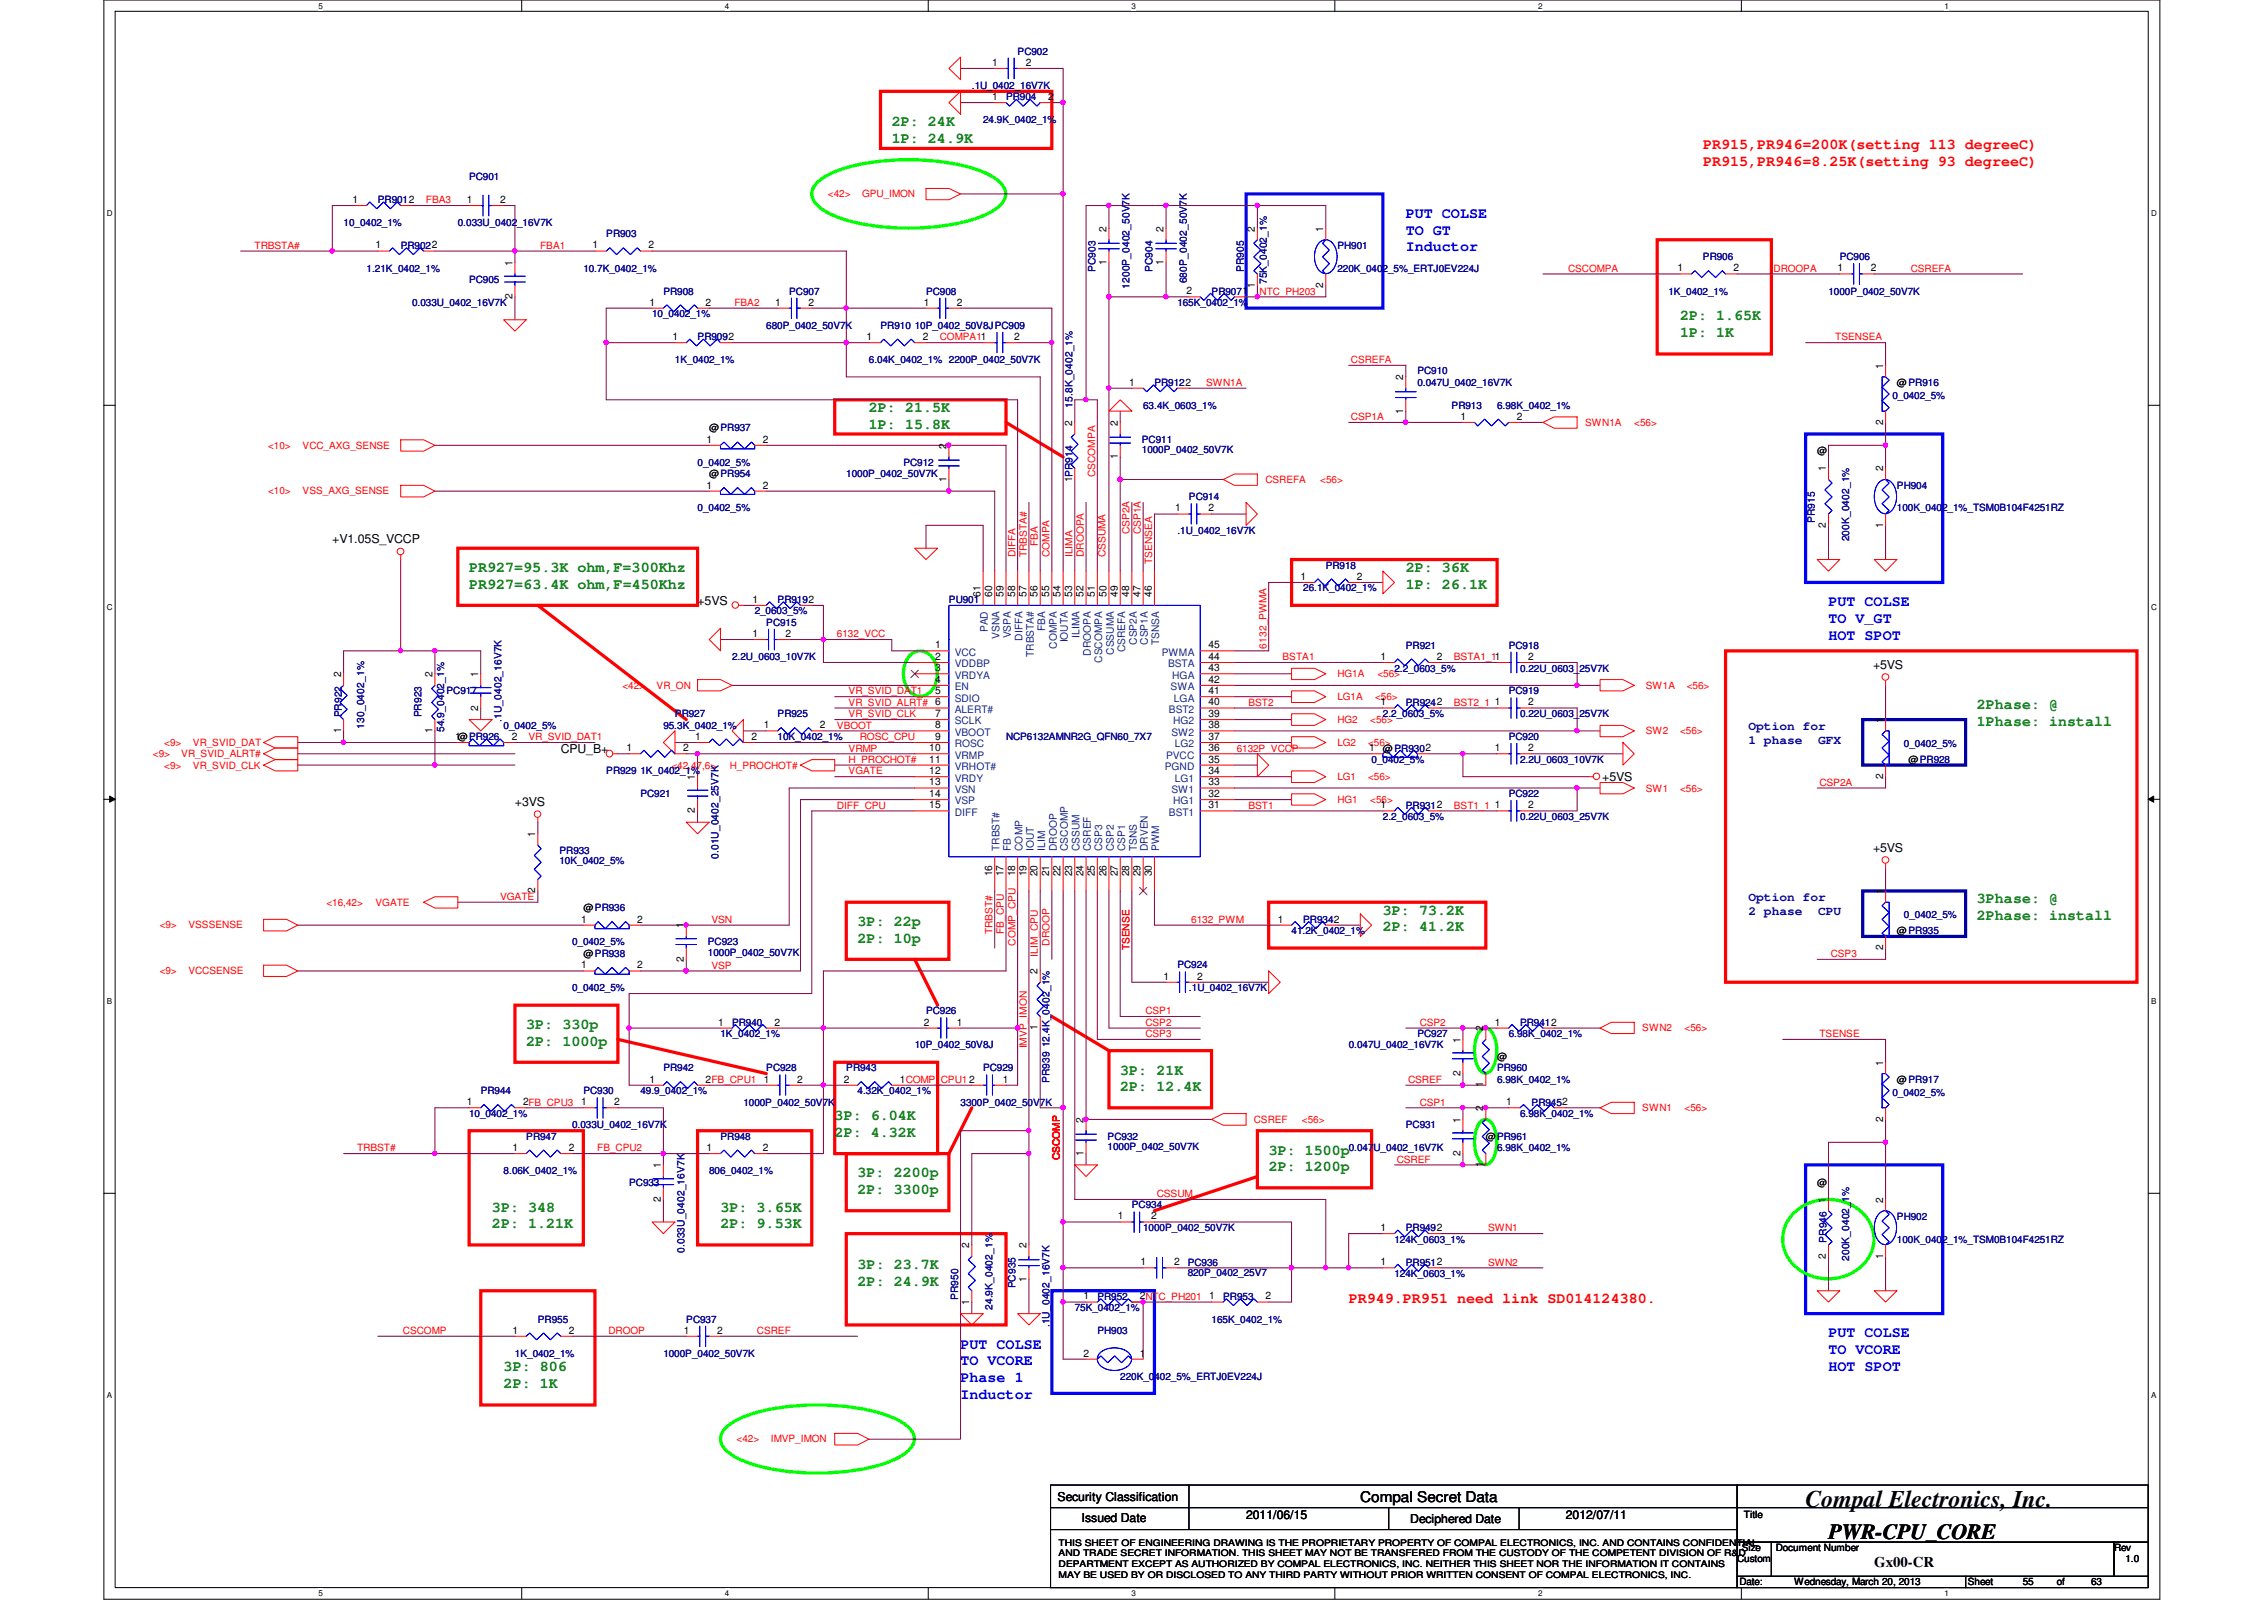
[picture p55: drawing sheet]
<svg xmlns="http://www.w3.org/2000/svg" width="297mm" height="210mm" viewBox="0 0 297 210" stroke-linecap="round" stroke-linejoin="round" font-family="sans-serif">
<defs><g id="words">
<text font-size="3.1" x="236.9" y="197.7">Compal Electronics, Inc.</text>
<text font-size="2.8" x="239.9" y="201.9">PWR-CPU_CORE</text>
<g font-size="1.9" fill="#008000">
<text x="117" y="16.6">2P: 24K</text>
<text x="117" y="18.8">1P: 24.9K</text>
<text x="220.4" y="42">2P: 1.65K</text>
<text x="220.4" y="44.2">1P: 1K</text>
<text x="114" y="54.1">2P: 21.5K</text>
<text x="114" y="56.3">1P: 15.8K</text>
<text x="61.5" y="75">PR927=95.3K ohm,F=300Khz</text>
<text x="61.5" y="77.2">PR927=63.4K ohm,F=450Khz</text>
<text x="184.4" y="75">2P: 36K</text>
<text x="184.4" y="77.2">1P: 26.1K</text>
<text x="259.4" y="93">2Phase: @</text>
<text x="259.4" y="95.2">1Phase: install</text>
<text x="181.4" y="120">3P: 73.2K</text>
<text x="259.4" y="118.5">3Phase: @</text>
<text x="112.5" y="121.5">3P: 22p</text>
<text x="112.5" y="123.7">2P: 10p</text>
<text x="181.4" y="122.2">2P: 41.2K</text>
<text x="259.4" y="120.7">2Phase: install</text>
<text x="69" y="135">3P: 330p</text>
<text x="69" y="137.2">2P: 1000p</text>
<text x="147" y="141">3P: 21K</text>
<text x="147" y="143.2">2P: 12.4K</text>
<text x="109.5" y="146.9">3P: 6.04K</text>
<text x="109.5" y="149.1">2P: 4.32K</text>
<text x="112.5" y="154.4">3P: 2200p</text>
<text x="166.5" y="151.5">3P: 1500p</text>
<text x="166.5" y="153.7">2P: 1200p</text>
<text x="64.6" y="159">3P: 348</text>
<text x="64.6" y="161.2">2P: 1.21K</text>
<text x="94.5" y="159">3P: 3.65K</text>
<text x="94.5" y="161.2">2P: 9.53K</text>
<text x="112.5" y="156.6">2P: 3300p</text>
<text x="112.5" y="166.5">3P: 23.7K</text>
<text x="112.5" y="168.7">2P: 24.9K</text>
<text x="66.1" y="179.9">3P: 806</text>
<text x="66.1" y="182.1">2P: 1K</text>
</g>
<g font-size="1.9" fill="#f00">
<text x="223.4" y="19.6">PR915,PR946=200K(setting 113 degreeC)</text>
<text x="223.4" y="21.8">PR915,PR946=8.25K(setting 93 degreeC)</text>
<text x="177" y="170.9">PR949.PR951 need link SD014124380.</text>
</g>
<g font-size="1.9" fill="#00f">
<text x="184.4" y="28.6">PUT COLSE</text>
<text x="184.4" y="33">Inductor</text>
<text x="184.4" y="30.8">TO GT</text>
<text x="239.9" y="79.5">PUT COLSE</text>
<text x="239.9" y="81.7">TO V_GT</text>
<text x="239.9" y="83.9">HOT SPOT</text>
<text x="126" y="176.9">PUT COLSE</text>
<text x="126" y="179.1">TO VCORE</text>
<text x="239.9" y="175.4">PUT COLSE</text>
<text x="239.9" y="177.6">TO VCORE</text>
<text x="239.9" y="179.8">HOT SPOT</text>
<text x="126" y="181.3">Phase 1</text>
<text x="126" y="183.5">Inductor</text>
</g>
<g font-size="1.9">
<text x="178.5" y="197">Compal Secret Data</text>
<text x="245.9" y="205.6">Gx00-CR</text>
</g>
<g font-size="1.6">
<text x="43.6" y="71.2">+V1.05S_VCCP</text>
<text x="91.5" y="79.3">+5VS</text>
<text x="245.7" y="87.8">+5VS</text>
<text x="73.6" y="98.8">CPU_B+</text>
<text x="67.6" y="105.7">+3VS</text>
<text x="210.2" y="102.4">+5VS</text>
<text x="245.7" y="111.7">+5VS</text>
<text x="138.8" y="196.8">Security Classification</text>
<text x="141.9" y="199.7">Issued Date</text>
<text x="163.5" y="199.2">2011/06/15</text>
<text x="185" y="199.9">Deciphered Date</text>
<text x="205.4" y="199.2">2012/07/11</text>
</g>
<g font-size="1.6" fill="#000080">
<text x="229.4" y="95.8">Option for</text>
<text x="229.4" y="97.6">1 phase</text>
<text x="238.5" y="97.6">GFX</text>
<text x="229.4" y="118.2">Option for</text>
<text x="229.4" y="120.1">2 phase</text>
<text x="238.5" y="120.1">CPU</text>
</g>
<g font-size="1.4">
<text x="130.2" y="8.6">1</text>
<text x="134.6" y="8.6">2</text>
<text x="130.2" y="13.1">1</text>
<text x="137.5" y="13.1">2</text>
<text x="46.3" y="26.6">1</text>
<text x="61.3" y="26.6">1</text>
<text x="65.6" y="26.6">2</text>
<text x="49.3" y="32.6">1</text>
<text x="67.2" y="34.9" transform="rotate(-90 67.2 34.9)">1</text>
<text x="77.7" y="32.6">1</text>
<text x="85.1" y="32.6">2</text>
<text x="145.2" y="34.8" transform="rotate(-90 145.2 34.8)">1</text>
<text x="145.2" y="30.4" transform="rotate(-90 145.2 30.4)">2</text>
<text x="152.7" y="34.8" transform="rotate(-90 152.7 34.8)">1</text>
<text x="152.7" y="30.4" transform="rotate(-90 152.7 30.4)">2</text>
<text x="164.6" y="30.4" transform="rotate(-90 164.6 30.4)">2</text>
<text x="173.6" y="30.4" transform="rotate(-90 173.6 30.4)">1</text>
<text x="220.1" y="35.6">1</text>
<text x="227.5" y="35.6">2</text>
<text x="241.1" y="35.6">1</text>
<text x="245.4" y="35.6">2</text>
<text x="67.2" y="39.3" transform="rotate(-90 67.2 39.3)">2</text>
<text x="85.2" y="40.1">1</text>
<text x="92.6" y="40.1">2</text>
<text x="101.7" y="40.1">1</text>
<text x="106.1" y="40.1">2</text>
<text x="121.2" y="40.1">1</text>
<text x="125.6" y="40.1">2</text>
<text x="155.7" y="38.6">2</text>
<text x="164.6" y="37.8" transform="rotate(-90 164.6 37.8)">1</text>
<text x="173.6" y="37.8" transform="rotate(-90 173.6 37.8)">2</text>
<text x="88.2" y="44.6">1</text>
<text x="113.7" y="44.6">1</text>
<text x="121.1" y="44.6">2</text>
<text x="133.1" y="44.6">2</text>
<text x="148.2" y="50.6">1</text>
<text x="184.1" y="49.9" transform="rotate(-90 184.1 49.9)">2</text>
<text x="247.1" y="48.4" transform="rotate(-90 247.1 48.4)">1</text>
<text x="92.7" y="58.1">1</text>
<text x="100.1" y="58.1">2</text>
<text x="124.2" y="58.9" transform="rotate(-90 124.2 58.9)">2</text>
<text x="140.7" y="55.9" transform="rotate(-90 140.7 55.9)">2</text>
<text x="146.6" y="55.9" transform="rotate(-90 146.6 55.9)">2</text>
<text x="184.1" y="54.3" transform="rotate(-90 184.1 54.3)">1</text>
<text x="191.6" y="55.1">1</text>
<text x="199" y="55.1">2</text>
<text x="247.1" y="55.8" transform="rotate(-90 247.1 55.8)">2</text>
<text x="92.7" y="64.1">1</text>
<text x="100.1" y="64.1">2</text>
<text x="124.2" y="63.2" transform="rotate(-90 124.2 63.2)">1</text>
<text x="140.7" y="63.2" transform="rotate(-90 140.7 63.2)">1PR914</text>
<text x="146.6" y="60.2" transform="rotate(-90 146.6 60.2)">1</text>
<text x="239.6" y="61.8" transform="rotate(-90 239.6 61.8)">1</text>
<text x="247.1" y="61.8" transform="rotate(-90 247.1 61.8)">2</text>
<text x="154.2" y="67.1">1</text>
<text x="158.5" y="67.1">2</text>
<text x="239.6" y="69.3" transform="rotate(-90 239.6 69.3)">2</text>
<text x="247.1" y="69.3" transform="rotate(-90 247.1 69.3)">1</text>
<text x="170.6" y="76.1">1</text>
<text x="178" y="76.1">2</text>
<text x="98.7" y="79.1">1</text>
<text x="98.7" y="83.6">1</text>
<text x="103.1" y="83.6">2</text>
<text x="128.6" y="78.4" transform="rotate(-90 128.6 78.4)">61</text>
<text x="130.2" y="78.4" transform="rotate(-90 130.2 78.4)">60</text>
<text x="131.7" y="78.4" transform="rotate(-90 131.7 78.4)">59</text>
<text x="133.2" y="78.4" transform="rotate(-90 133.2 78.4)">58</text>
<text x="134.7" y="78.4" transform="rotate(-90 134.7 78.4)">57</text>
<text x="136.1" y="78.4" transform="rotate(-90 136.1 78.4)">56</text>
<text x="137.7" y="78.4" transform="rotate(-90 137.7 78.4)">55</text>
<text x="139.1" y="78.4" transform="rotate(-90 139.1 78.4)">54</text>
<text x="140.7" y="78.4" transform="rotate(-90 140.7 78.4)">53</text>
<text x="142.2" y="78.4" transform="rotate(-90 142.2 78.4)">52</text>
<text x="143.6" y="78.4" transform="rotate(-90 143.6 78.4)">51</text>
<text x="145.2" y="78.4" transform="rotate(-90 145.2 78.4)">50</text>
<text x="146.6" y="78.4" transform="rotate(-90 146.6 78.4)">49</text>
<text x="148.2" y="78.4" transform="rotate(-90 148.2 78.4)">48</text>
<text x="149.6" y="78.4" transform="rotate(-90 149.6 78.4)">47</text>
<text x="151.1" y="78.4" transform="rotate(-90 151.1 78.4)">46</text>
<text x="44.7" y="88.9" transform="rotate(-90 44.7 88.9)">2</text>
<text x="56.7" y="88.9" transform="rotate(-90 56.7 88.9)">2</text>
<text x="62.7" y="88.9" transform="rotate(-90 62.7 88.9)">1</text>
<text x="122.7" y="89.6">4</text>
<text x="122.7" y="88.1">3</text>
<text x="122.7" y="85">1</text>
<text x="122.7" y="86.6">2</text>
<text x="158.5" y="85">45</text>
<text x="158.5" y="89.6">42</text>
<text x="158.5" y="88.1">43</text>
<text x="158.5" y="86.6">44</text>
<text x="181.1" y="86.6">1</text>
<text x="188.5" y="86.6">2</text>
<text x="200.5" y="86.6">2</text>
<text x="62.7" y="93.2" transform="rotate(-90 62.7 93.2)">2</text>
<text x="100.2" y="95.5">1</text>
<text x="107.6" y="95.5">2</text>
<text x="122.7" y="91.1">5</text>
<text x="122.7" y="94.1">7</text>
<text x="122.7" y="95.5">8</text>
<text x="158.5" y="91.1">41</text>
<text x="158.5" y="95.5">38</text>
<text x="158.5" y="92.5">40</text>
<text x="158.5" y="94.1">39</text>
<text x="181.1" y="92.5">1</text>
<text x="196.1" y="92.5">1</text>
<text x="200.5" y="92.5">2</text>
<text x="247.1" y="94.8" transform="rotate(-90 247.1 94.8)">1</text>
<text x="44.7" y="96.2" transform="rotate(-90 44.7 96.2)">1</text>
<text x="56.7" y="96.2" transform="rotate(-90 56.7 96.2)">1</text>
<text x="59.7" y="97.1">1@PR926</text>
<text x="67.1" y="97.1">2</text>
<text x="82.2" y="98.6">1</text>
<text x="89.6" y="98.6">2</text>
<text x="91.2" y="97.1">1</text>
<text x="98.6" y="97.1">2</text>
<text x="121.9" y="100">11</text>
<text x="121.9" y="98.6">10</text>
<text x="121.9" y="101.6">12</text>
<text x="122.7" y="97.1">9</text>
<text x="158.5" y="98.6">36</text>
<text x="158.5" y="97.1">37</text>
<text x="158.5" y="101.6">34</text>
<text x="158.5" y="100">35</text>
<text x="179.6" y="98.6">1</text>
<text x="196.1" y="98.6">1</text>
<text x="200.5" y="98.6">2</text>
<text x="91.2" y="106.7" transform="rotate(-90 91.2 106.7)">2</text>
<text x="91.2" y="102.3" transform="rotate(-90 91.2 102.3)">1</text>
<text x="121.9" y="104.6">14</text>
<text x="121.9" y="106">15</text>
<text x="121.9" y="103">13</text>
<text x="158.5" y="103">33</text>
<text x="158.5" y="106">31</text>
<text x="158.5" y="104.6">32</text>
<text x="181.1" y="106">1</text>
<text x="196.1" y="106">1</text>
<text x="200.5" y="106">2</text>
<text x="247.1" y="102.2" transform="rotate(-90 247.1 102.2)">2</text>
<text x="70.2" y="109.8" transform="rotate(-90 70.2 109.8)">1</text>
<text x="70.2" y="117.2" transform="rotate(-90 70.2 117.2)">2</text>
<text x="130.2" y="115" transform="rotate(-90 130.2 115)">16</text>
<text x="131.7" y="115" transform="rotate(-90 131.7 115)">17</text>
<text x="133.2" y="115" transform="rotate(-90 133.2 115)">18</text>
<text x="134.7" y="115" transform="rotate(-90 134.7 115)">19</text>
<text x="136.1" y="115" transform="rotate(-90 136.1 115)">20</text>
<text x="137.7" y="115" transform="rotate(-90 137.7 115)">21</text>
<text x="139.1" y="115" transform="rotate(-90 139.1 115)">22</text>
<text x="140.7" y="115" transform="rotate(-90 140.7 115)">23</text>
<text x="142.2" y="115" transform="rotate(-90 142.2 115)">24</text>
<text x="143.6" y="115" transform="rotate(-90 143.6 115)">25</text>
<text x="145.2" y="115" transform="rotate(-90 145.2 115)">26</text>
<text x="146.6" y="115" transform="rotate(-90 146.6 115)">27</text>
<text x="148.2" y="115" transform="rotate(-90 148.2 115)">28</text>
<text x="149.6" y="115" transform="rotate(-90 149.6 115)">29</text>
<text x="151.1" y="115" transform="rotate(-90 151.1 115)">30</text>
<text x="247.1" y="117.3" transform="rotate(-90 247.1 117.3)">1</text>
<text x="76.2" y="121">1</text>
<text x="83.6" y="121">2</text>
<text x="89.7" y="121.8" transform="rotate(-90 89.7 121.8)">1</text>
<text x="167.6" y="121">1</text>
<text x="247.1" y="124.7" transform="rotate(-90 247.1 124.7)">2</text>
<text x="76.2" y="127">1</text>
<text x="83.6" y="127">2</text>
<text x="89.7" y="126.2" transform="rotate(-90 89.7 126.2)">2</text>
<text x="136.1" y="127.8" transform="rotate(-90 136.1 127.8)">2</text>
<text x="152.7" y="128.5">1</text>
<text x="157.1" y="128.5">2</text>
<text x="94.2" y="134.5">1</text>
<text x="101.6" y="134.5">2</text>
<text x="121.2" y="134.5">2</text>
<text x="125.6" y="134.5">1</text>
<text x="136.1" y="135.2" transform="rotate(-90 136.1 135.2)">1</text>
<text x="191.6" y="136.8" transform="rotate(-90 191.6 136.8)">1</text>
<text x="194.6" y="135.3" transform="rotate(-90 194.6 135.3)">2</text>
<text x="196.1" y="134.5">1</text>
<text x="85.2" y="142">1</text>
<text x="92.6" y="142">2FB_CPU1</text>
<text x="100.2" y="142">1</text>
<text x="104.6" y="142">2</text>
<text x="110.7" y="142">2</text>
<text x="118.1" y="142">1COMP_CPU12</text>
<text x="131.6" y="142">1</text>
<text x="191.6" y="141.2" transform="rotate(-90 191.6 141.2)">2</text>
<text x="194.6" y="142.7" transform="rotate(-90 194.6 142.7)">1</text>
<text x="247.1" y="139.8" transform="rotate(-90 247.1 139.8)">1</text>
<text x="61.3" y="145">1</text>
<text x="68.6" y="145">2FB_CPU3</text>
<text x="76.2" y="145">1</text>
<text x="80.6" y="145">2</text>
<text x="142.2" y="147.3" transform="rotate(-90 142.2 147.3)">2</text>
<text x="191.6" y="147.3" transform="rotate(-90 191.6 147.3)">1</text>
<text x="194.6" y="145.8" transform="rotate(-90 194.6 145.8)">2</text>
<text x="197.6" y="145">1</text>
<text x="247.1" y="147.2" transform="rotate(-90 247.1 147.2)">2</text>
<text x="67.2" y="151">1</text>
<text x="74.6" y="151">2</text>
<text x="86.7" y="153.3" transform="rotate(-90 86.7 153.3)">1</text>
<text x="92.7" y="151">1</text>
<text x="100.1" y="151">2</text>
<text x="142.2" y="151.7" transform="rotate(-90 142.2 151.7)">1</text>
<text x="191.6" y="151.7" transform="rotate(-90 191.6 151.7)">2</text>
<text x="194.6" y="153.2" transform="rotate(-90 194.6 153.2)">1</text>
<text x="86.7" y="157.6" transform="rotate(-90 86.7 157.6)">2</text>
<text x="146.7" y="160">1</text>
<text x="151" y="160">2</text>
<text x="181.1" y="161.5">1</text>
<text x="239.6" y="157.8" transform="rotate(-90 239.6 157.8)">1</text>
<text x="247.1" y="157.8" transform="rotate(-90 247.1 157.8)">2</text>
<text x="127.2" y="163.8" transform="rotate(-90 127.2 163.8)">2</text>
<text x="134.7" y="163.8" transform="rotate(-90 134.7 163.8)">2</text>
<text x="149.6" y="166">1</text>
<text x="154" y="166">2</text>
<text x="181.1" y="166">1</text>
<text x="239.6" y="165.1" transform="rotate(-90 239.6 165.1)">2</text>
<text x="247.1" y="165.1" transform="rotate(-90 247.1 165.1)">1</text>
<text x="127.2" y="171.2" transform="rotate(-90 127.2 171.2)">1</text>
<text x="134.7" y="168.1" transform="rotate(-90 134.7 168.1)">1</text>
<text x="142.2" y="170.5">1</text>
<text x="149.6" y="170.5">2NTC_PH201</text>
<text x="158.7" y="170.5">1</text>
<text x="166" y="170.5">2</text>
<text x="67.2" y="175">1</text>
<text x="74.6" y="175">2</text>
<text x="89.7" y="175">1</text>
<text x="94.1" y="175">2</text>
<text x="142.2" y="178">2</text>
<text x="149.6" y="178">1</text>
</g>
<g font-size="1.4" fill="#004080">
<text x="129.6" y="82.9" transform="rotate(-90 129.6 82.9)">PAD</text>
<text x="131.1" y="83.8" transform="rotate(-90 131.1 83.8)">VSNA</text>
<text x="132.6" y="83.7" transform="rotate(-90 132.6 83.7)">VSPA</text>
<text x="137.1" y="82.8" transform="rotate(-90 137.1 82.8)">FBA</text>
<text x="141.6" y="83.7" transform="rotate(-90 141.6 83.7)">ILIMA</text>
<text x="125.3" y="89">VRDYA</text>
<text x="125.3" y="86">VCC</text>
<text x="125.3" y="87.5">VDDBP</text>
<text x="134.2" y="84" transform="rotate(-90 134.2 84)">DIFFA</text>
<text x="135.6" y="86.2" transform="rotate(-90 135.6 86.2)">TRBSTA#</text>
<text x="138.6" y="85.1" transform="rotate(-90 138.6 85.1)">COMPA</text>
<text x="140.1" y="84.3" transform="rotate(-90 140.1 84.3)">IOUTA</text>
<text x="143.1" y="86" transform="rotate(-90 143.1 86)">DROOPA</text>
<text x="144.6" y="87" transform="rotate(-90 144.6 87)">CSCOMPA</text>
<text x="146.1" y="85.9" transform="rotate(-90 146.1 85.9)">CSSUMA</text>
<text x="147.6" y="85.6" transform="rotate(-90 147.6 85.6)">CSREFA</text>
<text x="149.1" y="84.6" transform="rotate(-90 149.1 84.6)">CSP2A</text>
<text x="150.6" y="84.6" transform="rotate(-90 150.6 84.6)">CSP1A</text>
<text x="152.1" y="84.6" transform="rotate(-90 152.1 84.6)">TSNSA</text>
<text x="152.4" y="86">PWMA</text>
<text x="153.2" y="87.5">BSTA</text>
<text x="153.8" y="89">HGA</text>
<text x="125.3" y="90.6">EN</text>
<text x="125.3" y="92">SDIO</text>
<text x="125.3" y="93.5">ALERT#</text>
<text x="125.3" y="95">SCLK</text>
<text x="153.4" y="93.5">BST2</text>
<text x="153.6" y="90.6">SWA</text>
<text x="153.9" y="95">HG2</text>
<text x="154" y="92">LGA</text>
<text x="125.3" y="101">VRHOT#</text>
<text x="125.3" y="98">ROSC</text>
<text x="125.3" y="99.5">VRMP</text>
<text x="125.3" y="96.5">VBOOT</text>
<text x="152.8" y="101">PGND</text>
<text x="153" y="99.5">PVCC</text>
<text x="153.7" y="96.5">SW2</text>
<text x="154.1" y="98">LG2</text>
<text x="125.3" y="105.5">VSP</text>
<text x="125.3" y="107">DIFF</text>
<text x="125.3" y="102.5">VRDY</text>
<text x="125.3" y="104">VSN</text>
<text x="153.4" y="107">BST1</text>
<text x="153.7" y="104">SW1</text>
<text x="153.9" y="105.5">HG1</text>
<text x="154.1" y="102.5">LG1</text>
<text x="131.1" y="111.6" transform="rotate(-90 131.1 111.6)">TRBST#</text>
<text x="132.6" y="111.6" transform="rotate(-90 132.6 111.6)">FB</text>
<text x="134.2" y="111.6" transform="rotate(-90 134.2 111.6)">COMP</text>
<text x="135.6" y="111.6" transform="rotate(-90 135.6 111.6)">IOUT</text>
<text x="137.1" y="111.6" transform="rotate(-90 137.1 111.6)">ILIM</text>
<text x="138.6" y="111.6" transform="rotate(-90 138.6 111.6)">DROOP</text>
<text x="140.1" y="111.6" transform="rotate(-90 140.1 111.6)">CSCOMP</text>
<text x="141.6" y="111.6" transform="rotate(-90 141.6 111.6)">CSSUM</text>
<text x="143.1" y="111.6" transform="rotate(-90 143.1 111.6)">CSREF</text>
<text x="144.6" y="111.6" transform="rotate(-90 144.6 111.6)">CSP3</text>
<text x="146.1" y="111.6" transform="rotate(-90 146.1 111.6)">CSP2</text>
<text x="147.6" y="111.6" transform="rotate(-90 147.6 111.6)">CSP1</text>
<text x="149.1" y="111.6" transform="rotate(-90 149.1 111.6)">TSNS</text>
<text x="150.6" y="111.6" transform="rotate(-90 150.6 111.6)">DRVEN</text>
<text x="152.1" y="111.6" transform="rotate(-90 152.1 111.6)">PWM</text>
</g>
<g font-size="1.3" fill="#000080">
<text x="127.5" y="11.6">.1U_0402_16V7K</text>
<text x="133.5" y="7.2">PC902</text>
<text x="129" y="16.2">24.9K_0402_1%</text>
<text x="132" y="13.2">PR904</text>
<text x="61.5" y="23.7">PC901</text>
<text x="45.1" y="29.6">10_0402_1%</text>
<text x="49.6" y="26.6">PR9012</text>
<text x="60.1" y="29.6">0.033U_0402_16V7K</text>
<text x="48.1" y="35.6">1.21K_0402_1%</text>
<text x="52.6" y="32.6">PR9022</text>
<text x="76.5" y="35.6">10.7K_0402_1%</text>
<text x="79.5" y="31.2">PR903</text>
<text x="143.7" y="35.6" transform="rotate(-90 143.7 35.6)">PC903</text>
<text x="151.2" y="35.6" transform="rotate(-90 151.2 35.6)">PC904</text>
<text x="163.2" y="35.6" transform="rotate(-90 163.2 35.6)">PR905</text>
<text x="175.5" y="32.6">PH901</text>
<text x="175.5" y="35.6">220K_0402_5%_ERTJ0EV224J</text>
<text x="223.4" y="34.1">PR906</text>
<text x="241.4" y="34.1">PC906</text>
<text x="54.1" y="40.1">0.033U_0402_16V7K</text>
<text x="61.5" y="37.1">PC905</text>
<text x="85.6" y="41.6">10_0402_1%</text>
<text x="87" y="38.7">PR908</text>
<text x="103.5" y="38.7">PC907</text>
<text x="121.5" y="38.7">PC908</text>
<text x="148.2" y="37.9" transform="rotate(-90 148.2 37.9)">1200P_0402_50V7K</text>
<text x="154.5" y="40.1">165K_0402_1%</text>
<text x="155.7" y="37.2" transform="rotate(-90 155.7 37.2)">680P_0402_50V7K</text>
<text x="159" y="38.7">PR9071</text>
<text x="166.2" y="37.3" transform="rotate(-90 166.2 37.3)">75K_0402_1%</text>
<text x="218.9" y="38.7">1K_0402_1%</text>
<text x="239.9" y="38.7">1000P_0402_50V7K</text>
<text x="88.6" y="47.6">1K_0402_1%</text>
<text x="91.5" y="44.6">PR9092</text>
<text x="100.5" y="43.1">680P_0402_50V7K</text>
<text x="114" y="47.6">6.04K_0402_1% 2200P_0402_50V7K</text>
<text x="115.5" y="43.1">PR910</text>
<text x="120" y="43.1">10P_0402_50V8JPC909</text>
<text x="140.7" y="53.5" transform="rotate(-90 140.7 53.5)">15.8K_0402_1%</text>
<text x="150" y="53.6">63.4K_0603_1%</text>
<text x="151.5" y="50.6">PR9122</text>
<text x="186" y="49.1">PC910</text>
<text x="186" y="50.6">0.047U_0402_16V7K</text>
<text x="190.5" y="53.6">PR913</text>
<text x="196.4" y="53.6">6.98K_0402_1%</text>
<text x="248.3" y="52.4">0_0402_5%</text>
<text x="149.8" y="58.1">PC911</text>
<text x="149.8" y="59.5">1000P_0402_50V7K</text>
<text x="91.5" y="61.1">0_0402_5%</text>
<text x="111" y="62.6">1000P_0402_50V7K</text>
<text x="118.5" y="61.1">PC912</text>
<text x="156" y="65.6">PC914</text>
<text x="248.9" y="64.1">PH904</text>
<text x="91.5" y="67.1">0_0402_5%</text>
<text x="154.5" y="70.1">.1U_0402_16V7K</text>
<text x="238.1" y="68.6" transform="rotate(-90 238.1 68.6)">PR915</text>
<text x="242.6" y="71" transform="rotate(-90 242.6 71)">200K_0402_1%</text>
<text x="248.9" y="67.1">100K_0402_1%_TSM0B104F4251RZ</text>
<text x="171" y="77.6">26.1K_0402_1%</text>
<text x="173.9" y="74.6">PR918</text>
<text x="99" y="80.6">2_0603_5%</text>
<text x="100.5" y="82.1">PC915</text>
<text x="102" y="79.1">PR9192</text>
<text x="124.5" y="79.1">PU901</text>
<text x="96.1" y="86.6">2.2U_0603_10V7K</text>
<text x="183" y="88.1">2.2_0603_5%</text>
<text x="184.4" y="85.1">PR921</text>
<text x="197.9" y="85.1">PC918</text>
<text x="199.4" y="88.1">0.22U_0603_25V7K</text>
<text x="44.8" y="94.1" transform="rotate(-90 44.8 94.1)">PR922</text>
<text x="47.8" y="95.6" transform="rotate(-90 47.8 95.6)">130_0402_1%</text>
<text x="55.3" y="94.1" transform="rotate(-90 55.3 94.1)">PR923</text>
<text x="58.6" y="91.1">PC917</text>
<text x="65.8" y="94.7" transform="rotate(-90 65.8 94.7)">.1U_0402_16V7K</text>
<text x="66.1" y="95.6">0_0402_5%</text>
<text x="87" y="95.6">95.3K_0402_1%</text>
<text x="88.6" y="94.1">PR927</text>
<text x="102" y="94.1">PR925</text>
<text x="181.4" y="94.1">2.2_0603_5%</text>
<text x="184.4" y="92.6">PR9242</text>
<text x="197.9" y="91.1">PC919</text>
<text x="199.4" y="94.1">0.22U_0603_25V7K</text>
<text x="58.3" y="96.1" transform="rotate(-90 58.3 96.1)">54.9_0402_1%</text>
<text x="79.5" y="101.6">PR929 1K_0402_1%</text>
<text x="102" y="97.1">10K_0402_1%</text>
<text x="132" y="97.1">NCP6132AMNR2G_QFN60_7X7</text>
<text x="180" y="100.1">0_0402_5%</text>
<text x="197.9" y="97.1">PC920</text>
<text x="199.4" y="100.1">2.2U_0603_10V7K</text>
<text x="249.8" y="98">0_0402_5%</text>
<text x="84" y="104.6">PC921</text>
<text x="181.4" y="107.6">2.2_0603_5%</text>
<text x="184.4" y="106.1">PR9312</text>
<text x="197.9" y="104.6">PC922</text>
<text x="199.4" y="107.6">0.22U_0603_25V7K</text>
<text x="73.4" y="112.1">PR933</text>
<text x="73.4" y="113.4">10K_0402_5%</text>
<text x="94.3" y="112.7" transform="rotate(-90 94.3 112.7)">0.01U_0402_25V7K</text>
<text x="75.1" y="124">0_0402_5%</text>
<text x="92.9" y="124">PC923</text>
<text x="92.9" y="125.4">1000P_0402_50V7K</text>
<text x="169.5" y="122.6">41.2K_0402_1%</text>
<text x="171" y="121.1">PR9342</text>
<text x="249.8" y="120.4">0_0402_5%</text>
<text x="75.1" y="130">0_0402_5%</text>
<text x="154.5" y="127">PC924</text>
<text x="156" y="130">.1U_0402_16V7K</text>
<text x="94.5" y="136.1">1K_0402_1%</text>
<text x="96.1" y="134.5">PR940</text>
<text x="120" y="137.5">10P_0402_50V8J</text>
<text x="121.5" y="133.1">PC926</text>
<text x="176.9" y="137.5">0.047U_0402_16V7K</text>
<text x="186" y="136.1">PC927</text>
<text x="197.9" y="136.1">6.98K_0402_1%</text>
<text x="199.4" y="134.5">PR9412</text>
<text x="63.1" y="143.6">PR944</text>
<text x="76.5" y="143.6">PC930</text>
<text x="84" y="143.6">49.9_0402_1%</text>
<text x="87" y="140.5">PR942</text>
<text x="100.5" y="140.5">PC928</text>
<text x="111" y="140.5">PR943</text>
<text x="112.5" y="143.6">4.32K_0402_1%</text>
<text x="129" y="140.5">PC929</text>
<text x="137.7" y="142.1" transform="rotate(-90 137.7 142.1)">PR939 12.4K_0402_1%</text>
<text x="196.4" y="140.5">PR960</text>
<text x="196.4" y="142">6.98K_0402_1%</text>
<text x="248.3" y="143.8">0_0402_5%</text>
<text x="61.5" y="146.5">10_0402_1%</text>
<text x="69" y="149.5">PR947</text>
<text x="75.1" y="148">0.033U_0402_16V7K</text>
<text x="94.5" y="149.5">PR948</text>
<text x="97.5" y="145">1000P_0402_50V7K</text>
<text x="126" y="145">3300P_0402_50V7K</text>
<text x="145.3" y="149.5">PC932</text>
<text x="184.4" y="148">PC931</text>
<text x="199.4" y="146.5">6.98K_0402_1%</text>
<text x="201" y="145">PR9452</text>
<text x="66.1" y="154">8.06K_0402_1%</text>
<text x="82.5" y="155.5">PC933</text>
<text x="93" y="154">806_0402_1%</text>
<text x="145.3" y="150.9">1000P_0402_50V7K</text>
<text x="176.9" y="151">0.047U_0402_16V7K</text>
<text x="196.4" y="151">6.98K_0402_1%</text>
<text x="148.5" y="158.5">PC934</text>
<text x="150" y="161.5">1000P_0402_50V7K</text>
<text x="184.4" y="161.5">PR9492</text>
<text x="248.9" y="160">PH902</text>
<text x="89.8" y="164.4" transform="rotate(-90 89.8 164.4)">0.033U_0402_16V7K</text>
<text x="155.8" y="166">PC936</text>
<text x="155.8" y="167.3">820P_0402_25V7</text>
<text x="183" y="167.5">124K_0603_1%</text>
<text x="183" y="163">124K_0603_1%</text>
<text x="184.4" y="166">PR9512</text>
<text x="239.6" y="163" transform="rotate(-90 239.6 163)">PR946</text>
<text x="242.6" y="165.4" transform="rotate(-90 242.6 165.4)">200K_0402_1%</text>
<text x="248.9" y="163">100K_0402_1%_TSM0B104F4251RZ</text>
<text x="70.6" y="173.5">PR955</text>
<text x="90" y="173.5">PC937</text>
<text x="125.7" y="170.5" transform="rotate(-90 125.7 170.5)">PR950</text>
<text x="130.2" y="171.9" transform="rotate(-90 130.2 171.9)">24.9K_0402_1%</text>
<text x="133.2" y="169" transform="rotate(-90 133.2 169)">PC935</text>
<text x="141" y="172">75K_0402_1%</text>
<text x="144" y="170.5">PR952</text>
<text x="159" y="173.5">165K_0402_1%</text>
<text x="160.5" y="170.5">PR953</text>
<text x="67.6" y="178">1K_0402_1%</text>
<text x="87" y="178">1000P_0402_50V7K</text>
<text x="137.7" y="174.1" transform="rotate(-90 137.7 174.1)">.1U_0402_16V7K</text>
<text x="144" y="175">PH903</text>
<text x="147" y="181">220K_0402_5%_ERTJ0EV224J</text>
</g>
<g font-size="1.3" fill="#f00">
<text x="55.9" y="26.7">FBA3</text>
<text x="108.6" y="25.9">&lt;42&gt;</text>
<text x="113.1" y="25.9">GPU_IMON</text>
<text x="33.4" y="32.6">TRBSTA#</text>
<text x="70.9" y="32.6">FBA1</text>
<text x="205.7" y="35.6">CSCOMPA</text>
<text x="232.7" y="35.6">DROOPA</text>
<text x="250.7" y="35.6">CSREFA</text>
<text x="96.3" y="40.1">FBA2</text>
<text x="165.3" y="38.7">NTC_PH203</text>
<text x="123.3" y="44.7">COMPA11</text>
<text x="177.2" y="47.6">CSREFA</text>
<text x="240.8" y="44.7">TSENSEA</text>
<text x="158.2" y="50.6">SWN1A</text>
<text x="35.2" y="58.9">&lt;10&gt;</text>
<text x="39.7" y="58.9">VCC_AXG_SENSE</text>
<text x="177.2" y="55.1">CSP1A</text>
<text x="208" y="55.9">SWN1A</text>
<text x="214.4" y="55.9">&lt;56&gt;</text>
<text x="35.2" y="64.9">&lt;10&gt;</text>
<text x="39.7" y="64.9">VSS_AXG_SENSE</text>
<text x="143.7" y="62.6" transform="rotate(-90 143.7 62.6)">CSCOMPA</text>
<text x="166" y="63.4">CSREFA</text>
<text x="173.2" y="63.4">&lt;56&gt;</text>
<text x="136.2" y="71.6" transform="rotate(-90 136.2 71.6)">FBA</text>
<text x="148.2" y="70.1" transform="rotate(-90 148.2 70.1)">CSP2A</text>
<text x="149.7" y="70.1" transform="rotate(-90 149.7 70.1)">CSP1A</text>
<text x="133.2" y="73.1" transform="rotate(-90 133.2 73.1)">DIFFA</text>
<text x="134.7" y="73.1" transform="rotate(-90 134.7 73.1)">TRBSTA#</text>
<text x="137.7" y="73.1" transform="rotate(-90 137.7 73.1)">COMPA</text>
<text x="140.7" y="73.1" transform="rotate(-90 140.7 73.1)">ILIMA</text>
<text x="142.2" y="73.1" transform="rotate(-90 142.2 73.1)">DROOPA</text>
<text x="145" y="73.1" transform="rotate(-90 145 73.1)">CSSUMA</text>
<text x="151.2" y="74" transform="rotate(-90 151.2 74)">TSENSEA</text>
<text x="109.8" y="83.6">6132_VCC</text>
<text x="166.2" y="85.1" transform="rotate(-90 166.2 85.1)">6132_PWMA</text>
<text x="168.3" y="86.6">BSTA1</text>
<text x="175.5" y="88.9">HG1A</text>
<text x="180.7" y="88.9">&lt;56&gt;</text>
<text x="190.8" y="86.6">BSTA1_11</text>
<text x="81.7" y="90.3">&lt;42&gt;</text>
<text x="86.1" y="90.3">VR_ON</text>
<text x="109.8" y="95.6">VBOOT</text>
<text x="111.3" y="91.1">VR_SVID_DAT1</text>
<text x="111.3" y="92.6">VR_SVID_ALRT# 6</text>
<text x="111.3" y="94.1">VR_SVID_CLK</text>
<text x="163.8" y="92.6">BST2</text>
<text x="175.5" y="91.8">LG1A</text>
<text x="175.5" y="94.8">HG2</text>
<text x="179.8" y="94.8">&lt;56&gt;</text>
<text x="180.4" y="91.8">&lt;56&gt;</text>
<text x="190.8" y="92.6">BST2_1</text>
<text x="215.9" y="90.3">SW1A</text>
<text x="221.3" y="90.3">&lt;56&gt;</text>
<text x="20.1" y="99.3">&lt;9&gt;</text>
<text x="21.5" y="97.8">&lt;9&gt;</text>
<text x="21.5" y="100.8">&lt;9&gt;</text>
<text x="23.8" y="99.3">VR_SVID_ALRT#</text>
<text x="25.3" y="97.8">VR_SVID_DAT</text>
<text x="25.3" y="100.8">VR_SVID_CLK</text>
<text x="69.3" y="97.1">VR_SVID_DAT1</text>
<text x="88.1" y="100.8">&lt;42,47,6&gt;</text>
<text x="95.8" y="100.8">H_PROCHOT#</text>
<text x="111.3" y="100.1">H_PROCHOT#</text>
<text x="111.3" y="98.6">VRMP</text>
<text x="111.3" y="101.6">VGATE</text>
<text x="112.8" y="97.1">ROSC_CPU</text>
<text x="162.3" y="98.6">6132P_VCCP</text>
<text x="175.5" y="97.8">LG2</text>
<text x="179.5" y="97.8">&lt;56&gt;</text>
<text x="215.9" y="96.4">SW2</text>
<text x="220.4" y="96.4">&lt;56&gt;</text>
<text x="109.8" y="106.1">DIFF_CPU</text>
<text x="163.8" y="106.1">BST1</text>
<text x="175.5" y="102.3">LG1</text>
<text x="175.5" y="105.3">HG1</text>
<text x="179.5" y="102.3">&lt;56&gt;</text>
<text x="179.8" y="105.3">&lt;56&gt;</text>
<text x="190.8" y="106.1">BST1_1</text>
<text x="215.9" y="103.8">SW1</text>
<text x="220.4" y="103.8">&lt;56&gt;</text>
<text x="238.7" y="103.1">CSP2A</text>
<text x="42.8" y="118.8">&lt;16,42&gt;</text>
<text x="49.3" y="118.8">VGATE</text>
<text x="65.6" y="118.1">VGATE</text>
<text x="21" y="121.8">&lt;9&gt;</text>
<text x="24.7" y="121.8">VSSSENSE</text>
<text x="93.3" y="121.1">VSN</text>
<text x="130.2" y="122.6" transform="rotate(-90 130.2 122.6)">TRBST#</text>
<text x="131.7" y="122.6" transform="rotate(-90 131.7 122.6)">FB_CPU</text>
<text x="133.2" y="124.1" transform="rotate(-90 133.2 124.1)">COMP_CPU</text>
<text x="136.2" y="125.6" transform="rotate(-90 136.2 125.6)">ILIM_CPU</text>
<text x="137.7" y="124.1" transform="rotate(-90 137.7 124.1)">DROOP</text>
<text x="148.2" y="124.7" transform="rotate(-90 148.2 124.7)">TSENSE</text>
<text x="156.3" y="121.1">6132_PWM</text>
<text x="240.2" y="125.6">CSP3</text>
<text x="21" y="127.8">&lt;9&gt;</text>
<text x="24.7" y="127.8">VCCSENSE</text>
<text x="93.3" y="127.1">VSP</text>
<text x="134.7" y="137.5" transform="rotate(-90 134.7 137.5)">IMVP_IMON</text>
<text x="150.3" y="136.1">CSP3</text>
<text x="150.3" y="133.1">CSP1</text>
<text x="150.3" y="134.6">CSP2</text>
<text x="186.3" y="134.6">CSP2</text>
<text x="215.5" y="135.3">SWN2</text>
<text x="221" y="135.3">&lt;56&gt;</text>
<text x="238.7" y="136.1">TSENSE</text>
<text x="184.7" y="142.1">CSREF</text>
<text x="164.5" y="147.3">CSREF</text>
<text x="170.8" y="147.3">&lt;56&gt;</text>
<text x="186.3" y="145">CSP1</text>
<text x="215.5" y="145.8">SWN1</text>
<text x="221" y="145.8">&lt;56&gt;</text>
<text x="46.9" y="151">TRBST#</text>
<text x="78.4" y="151">FB_CPU2</text>
<text x="139.1" y="152.2" transform="rotate(-90 139.1 152.2)">CSCOMP</text>
<text x="183.3" y="152.5">CSREF</text>
<text x="151.8" y="157.1">CSSUM</text>
<text x="195.2" y="161.5">SWN1</text>
<text x="195.2" y="166">SWN2</text>
<text x="52.9" y="175">CSCOMP</text>
<text x="79.8" y="175">DROOP</text>
<text x="99.3" y="175">CSREF</text>
<text x="96.6" y="189.2">&lt;42&gt;</text>
<text x="101.1" y="189.2">IMVP_IMON</text>
</g>
<g font-size="1.3">
<text x="248.9" y="50.6">@PR916</text>
<text x="93" y="56.6">@PR937</text>
<text x="238.4" y="59.6">@</text>
<text x="93" y="62.6">@PR954</text>
<text x="181.4" y="98.6">@PR9302</text>
<text x="250.4" y="100.1">@PR928</text>
<text x="76.5" y="119.5">@PR936</text>
<text x="76.5" y="125.6">@PR938</text>
<text x="248.9" y="122.6">@PR935</text>
<text x="196.4" y="139">@</text>
<text x="248.9" y="142">@PR917</text>
<text x="194.9" y="149.5">@PR961</text>
<text x="238.4" y="155.5">@</text>
<text x="228.5" y="203.5">Size</text>
<text x="228.8" y="199.1">Title</text>
<text x="233" y="203.5">Document Number</text>
<text x="277.4" y="203.5">Rev</text>
<text x="227.9" y="205">Custom</text>
<text x="228.2" y="208">Date:</text>
<text x="235.4" y="208">Wednesday, March 20, 2013</text>
<text x="258.2" y="208">Sheet</text>
<text x="265.4" y="208">55</text>
<text x="269.9" y="208">of</text>
<text x="274.4" y="208">63</text>
<text x="278.8" y="205">1.0</text>
</g>
<g font-size="1.2">
<text x="138.9" y="202.8">THIS SHEET OF ENGINEERING DRAWING IS THE PROPRIETARY PROPERTY OF COMPAL ELECTRONICS, INC. AND CONTAINS CONFIDENTIAL</text>
<text x="138.9" y="207">MAY BE USED BY OR DISCLOSED TO ANY THIRD PARTY WITHOUT PRIOR WRITTEN CONSENT OF COMPAL ELECTRONICS, INC.</text>
<text x="138.9" y="204.2">AND TRADE SECRET INFORMATION. THIS SHEET MAY NOT BE TRANSFERED FROM THE CUSTODY OF THE COMPETENT DIVISION OF R&amp;D</text>
<text x="138.9" y="205.6">DEPARTMENT EXCEPT AS AUTHORIZED BY COMPAL ELECTRONICS, INC. NEITHER THIS SHEET NOR THE INFORMATION IT CONTAINS</text>
</g>
<g font-size="1.1">
<text x="41.8" y="1.1">5</text>
<text x="95.1" y="1.1">4</text>
<text x="148.5" y="1.1">3</text>
<text x="201.8" y="1.1">2</text>
<text x="255.1" y="1.1">1</text>
<text x="14" y="28.3">D</text>
<text x="282.2" y="28.3">D</text>
<text x="14" y="80">C</text>
<text x="282.2" y="80">C</text>
<text x="14" y="131.7">B</text>
<text x="282.2" y="131.7">B</text>
<text x="14" y="183.3">A</text>
<text x="282.2" y="183.3">A</text>
<text x="41.8" y="209.4">5</text>
<text x="95.1" y="209.4">4</text>
<text x="148.5" y="209.4">3</text>
<text x="201.8" y="209.4">2</text>
<text x="255.1" y="209.4">1</text>
</g>
</g></defs>
<path d="M13.6 0h269.8v209.8h-269.8zM15.1 1.5h266.8v206.8h-266.8z" fill="none" stroke="#000" stroke-width=".13"/>
<g fill="#fff">
<path d="M41.8 .2h.6v1.2h-.6z"/>
<path d="M41.8 208.4h.6v1.2h-.6z"/>
</g>
<path d="M68.4 0v1.5M68.4 208.3v1.5" fill="none" stroke="#000" stroke-width=".13"/>
<g fill="#fff">
<path d="M95.1 .2h.6v1.2h-.6z"/>
<path d="M95.1 208.4h.6v1.2h-.6z"/>
</g>
<path d="M121.8 0v1.5M121.8 208.3v1.5" fill="none" stroke="#000" stroke-width=".13"/>
<g fill="#fff">
<path d="M148.5 .2h.6v1.2h-.6z"/>
<path d="M148.5 208.4h.6v1.2h-.6z"/>
</g>
<path d="M175.1 0v1.5M175.1 208.3v1.5" fill="none" stroke="#000" stroke-width=".13"/>
<g fill="#fff">
<path d="M201.8 .2h.6v1.2h-.6z"/>
<path d="M201.8 208.4h.6v1.2h-.6z"/>
</g>
<path d="M228.5 0v1.5M228.5 208.3v1.5" fill="none" stroke="#000" stroke-width=".13"/>
<g fill="#fff">
<path d="M255.1 .2h.6v1.2h-.6z"/>
<path d="M255.1 208.4h.6v1.2h-.6z"/>
<path d="M14 27.3h.8v1.2h-.8z"/>
<path d="M282.2 27.3h.8v1.2h-.8z"/>
<path d="M14 79h.8v1.2h-.8z"/>
<path d="M282.2 79h.8v1.2h-.8z"/>
</g>
<path d="M13.6 53.2h1.5M281.9 53.2h1.4" fill="none" stroke="#000" stroke-width=".13"/>
<g fill="#fff">
<path d="M14 130.7h.7v1.2h-.7z"/>
<path d="M282.2 130.7h.8v1.2h-.8z"/>
</g>
<path d="M13.6 104.9h1.5M14.4 104.4l.7 .5-.7 .3zM281.9 104.9l.7-.5v.8zM281.9 104.9h1.4" fill="none" stroke="#000" stroke-width=".13"/>
<path d="M14.4 104.4l.7 .5-.7 .3zM281.9 104.9l.7-.5v.8z" fill="#000"/>
<g fill="#fff">
<path d="M14 182.4h.7v1.2h-.7z"/>
<path d="M282.2 182.4h.8v1.2h-.8z"/>
</g>
<path d="M13.6 156.5h1.5M281.9 156.5h1.4" fill="none" stroke="#000" stroke-width=".13"/>
<g fill="none" stroke="#f00" stroke-width=".42">
<path d="M115.5 12h22.5v7.5h-22.5zM217.4 31.5h15v14.9h-15zM109.5 52.5h22.5v4.4h-22.5zM132 55.4l7.5 4.5M60.1 71.9h31.4v7.5h-31.4zM70.6 79.4l19.4 15M169.5 73.4h26.9v6h-26.9zM226.4 85.4h54v43.5h-54zM111 118.4h13.5v7.5h-13.5zM166.5 118.4h28.4v6h-28.4zM67.6 131.9h13.5v7.5h-13.5zM81.1 136.4l19.4 4.4"/>
<path d="M109.5 139.4h13.5v11.9h-13.5zM120 125.9l3 6M138 133.4l7.5 4.4M145.5 137.8h13.5v7.5h-13.5zM61.5 148.3h15v15h-15zM91.5 148.3h15v15h-15zM111 151.3h13.5v7.5h-13.5zM127.5 145.3l-3 6M165 148.3h15v7.5h-15zM165 154.3l-13.5 4.5M63.1 169.3h15v15h-15zM111 161.8h21v12h-21z"/>
</g>
<path d="M163.5 25.4h17.9v15h-17.9zM236.9 56.9h18v19.5h-18zM236.9 152.8h18v19.5h-18zM138 169.3h13.5v13.5h-13.5z" fill="none" stroke="#00f" stroke-width=".42"/>
<path d="M244.4 94.4h13.5v6h-13.5zM244.4 116.9h13.5v6h-13.5z" fill="none" stroke="#0000a0" stroke-width=".42"/>
<path d="M107.5 23.7a14.5 14.5 0 0 1 6.8-2.4 32.3 32.3 0 0 1 13.9 1 7.2 7.2 0 0 1 3.3 1.9 1.79 1.79 0 0 1 0 2.4 7.3 7.3 0 0 1-3.3 2 31.2 31.2 0 0 1-18 0 7.2 7.2 0 0 1-3.2-2 1.8 1.8 0 0 1 0-2.4zM119.3 86a1.88 1.88 0 0 1 3.2 .5 3.6 3.6 0 0 1-.8 4.5 1.86 1.86 0 0 1-2.7-.8 3.8 3.8 0 0 1 .3-4.2zM194.2 135.3a.88 .88 0 0 1 1.4 0 4.8 4.8 0 0 1 0 5.1 .86 .86 0 0 1-1.4 0 5 5 0 0 1 0-5.1zM194.2 147.3a.88 .88 0 0 1 1.4 0 4.8 4.8 0 0 1 0 5.1 .86 .86 0 0 1-1.4 0 5 5 0 0 1 0-5.1zM235.6 158.9a6.5 6.5 0 0 1 9.6 1.3 4.8 4.8 0 0 1-1.8 6.6 6.5 6.5 0 0 1-8.8-1.9 4.7 4.7 0 0 1 1-6zM95.5 187a14.6 14.6 0 0 1 6.8-2.3 32.4 32.4 0 0 1 13.9 .9 7.3 7.3 0 0 1 3.3 2 1.76 1.76 0 0 1 0 2.3 7.3 7.3 0 0 1-3.3 2 31.2 31.2 0 0 1-18 0 7.2 7.2 0 0 1-3.2-2 1.77 1.77 0 0 1 0-2.3z" fill="none" stroke="#0f0" stroke-width=".42"/>
<path d="M31.6 32.9h12M67.6 27v5.9h-10.5M142.5 52.5h1.5M39.1 121.4h37.4M108 134.9v7.5" fill="none" stroke="#800040" stroke-width=".13"/>
<circle cx="108" cy="134.8" r=".29" fill="#f0f"/>
<circle cx="108" cy="134.8" r=".29" fill="none" stroke="#f0f" stroke-width=".13"/>
<g fill="none" stroke="#800040" stroke-width=".13">
<path d="M43.6 27v5.9h6M66.1 27h1.5M67.6 32.9v1.6M67.6 38.9v3.1M184.4 53.9v1.5h-7.5M151.5 67.4h3M159 67.4h4.5M39.1 97.4h6M39.1 98.9h28.5M187.4 98.9h4.5M188.9 86.9h7.5M39.1 100.4h18"/>
<path d="M162 103.4h44.9M90 127.4h15M175.5 121.4h3M105 142.4h3M118.5 142.4h9M132 142.4h1.5"/>
</g>
<circle cx="43.6" cy="32.9" r=".29" fill="#f0f"/>
<circle cx="43.6" cy="32.9" r=".29" fill="none" stroke="#f0f" stroke-width=".13"/>
<path d="M43.6 27h3M54.1 27h7.4M85.6 32.9h25.4v7.5M153 38.9h3M126 40.4h12M184.4 47.9v1.5M147 62.9h13.5M171 76.4h-4.5v9M178.5 76.4h2.9" fill="none" stroke="#800040" stroke-width=".13"/>
<circle cx="146.9" cy="62.9" r=".29" fill="#f0f"/>
<circle cx="146.9" cy="62.9" r=".29" fill="none" stroke="#f0f" stroke-width=".13"/>
<path d="M79.5 45h9.1M191.9 98.9h4.5M151.5 160.3h18" fill="none" stroke="#800040" stroke-width=".13"/>
<circle cx="191.9" cy="98.9" r=".29" fill="#f0f"/>
<circle cx="191.9" cy="98.9" r=".29" fill="none" stroke="#f0f" stroke-width=".13"/>
<path d="M109.5 100.4h10.5M108 142.4v8.9" fill="none" stroke="#800040" stroke-width=".13"/>
<circle cx="108" cy="142.3" r=".29" fill="#f0f"/>
<circle cx="108" cy="142.3" r=".29" fill="none" stroke="#f0f" stroke-width=".13"/>
<path d="M108 83.9v3" fill="none" stroke="#800040" stroke-width=".13"/>
<circle cx="108" cy="83.9" r=".29" fill="#f0f"/>
<circle cx="108" cy="83.9" r=".29" fill="none" stroke="#f0f" stroke-width=".13"/>
<path d="M45.1 95.9v1.5M206.9 92.9v3M139.5 166.3v4.5" fill="none" stroke="#800040" stroke-width=".13"/>
<circle cx="139.5" cy="166.3" r=".29" fill="#f0f"/>
<circle cx="139.5" cy="166.3" r=".29" fill="none" stroke="#f0f" stroke-width=".13"/>
<circle cx="139.5" cy="170.8" r=".29" fill="#f0f"/>
<circle cx="139.5" cy="170.8" r=".29" fill="none" stroke="#f0f" stroke-width=".13"/>
<g fill="none" stroke="#800040" stroke-width=".13">
<path d="M153 34.5v4.4M111 49.4h25.5M132 58.4v16.5M133.5 45h4.5M145.5 50.9v24M88.6 97.4h2.9M162 97.4h7.5M103.5 103.4v18M162 106.4h19.4M203.9 134.9h6M135 151.3v12M142.5 146.9h16.5"/>
<path d="M184.4 142.4h7.5M188.9 166.3h13.5M239.9 164.8v4.5"/>
</g>
<circle cx="142.5" cy="146.8" r=".29" fill="#f0f"/>
<circle cx="142.5" cy="146.8" r=".29" fill="none" stroke="#f0f" stroke-width=".13"/>
<path d="M169.5 166.3v4.5" fill="none" stroke="#800040" stroke-width=".13"/>
<circle cx="169.4" cy="166.3" r=".29" fill="#f0f"/>
<circle cx="169.4" cy="166.3" r=".29" fill="none" stroke="#f0f" stroke-width=".13"/>
<path d="M188.9 92.9h7.5M206.9 103.4h3M82.5 142.4h3.1M127.5 151.3v12M141 157.4h32.9M183 152.8h8.9" fill="none" stroke="#800040" stroke-width=".13"/>
<circle cx="191.9" cy="152.8" r=".29" fill="#f0f"/>
<circle cx="191.9" cy="152.8" r=".29" fill="none" stroke="#f0f" stroke-width=".13"/>
<g fill="none" stroke="#800040" stroke-width=".13">
<path d="M165 37.5v1.4M79.5 40.4h6.1M111 40.4h10.5M141 52.5h1.5M147 53.9v1.5M239.9 58.4v3M57.1 95.9v4.5M94.5 83.9h4.5M109.5 91.4h10.5M206.9 95.9h3M91.5 106.4v1.5M135 116.9v31.4"/>
<path d="M142.5 116.9v30M162 101.9h7.5M188.9 161.8h13.5"/>
</g>
<circle cx="135" cy="148.3" r=".29" fill="#f0f"/>
<circle cx="135" cy="148.3" r=".29" fill="none" stroke="#f0f" stroke-width=".13"/>
<path d="M162 95.9h44.9" fill="none" stroke="#800040" stroke-width=".13"/>
<circle cx="206.9" cy="95.9" r=".29" fill="#f0f"/>
<circle cx="206.9" cy="95.9" r=".29" fill="none" stroke="#f0f" stroke-width=".13"/>
<path d="M60.1 118.4h10.5M194.9 134.9h1.5" fill="none" stroke="#800040" stroke-width=".13"/>
<circle cx="194.9" cy="134.8" r=".29" fill="#f0f"/>
<circle cx="194.9" cy="134.8" r=".29" fill="none" stroke="#f0f" stroke-width=".13"/>
<path d="M138 40.4v4.6" fill="none" stroke="#800040" stroke-width=".13"/>
<circle cx="138" cy="44.9" r=".29" fill="#f0f"/>
<circle cx="138" cy="44.9" r=".29" fill="none" stroke="#f0f" stroke-width=".13"/>
<path d="M145.5 38.9v12M111 45h3M121.5 68.9h7.5M162 85.4h4.5" fill="none" stroke="#800040" stroke-width=".13"/>
<circle cx="145.5" cy="38.9" r=".29" fill="#f0f"/>
<circle cx="145.5" cy="38.9" r=".29" fill="none" stroke="#f0f" stroke-width=".13"/>
<circle cx="145.5" cy="50.9" r=".29" fill="#f0f"/>
<circle cx="145.5" cy="50.9" r=".29" fill="none" stroke="#f0f" stroke-width=".13"/>
<path d="M63.1 92.9v1.5M63.1 85.4v3M57.1 100.4h10.5" fill="none" stroke="#800040" stroke-width=".13"/>
<circle cx="57" cy="100.3" r=".29" fill="#f0f"/>
<circle cx="57" cy="100.3" r=".29" fill="none" stroke="#f0f" stroke-width=".13"/>
<path d="M145.5 27h19.5M173.9 37.5v1.4M67.6 97.4h10.5M238.4 103.4h9M90 121.4h13.5M135 167.8v4.5M139.5 160.3h7.5M148.5 170.8h1.5M176.9 166.3h4.5" fill="none" stroke="#800040" stroke-width=".13"/>
<circle cx="145.5" cy="26.9" r=".29" fill="#f0f"/>
<circle cx="145.5" cy="26.9" r=".29" fill="none" stroke="#f0f" stroke-width=".13"/>
<circle cx="153" cy="26.9" r=".29" fill="#f0f"/>
<circle cx="153" cy="26.9" r=".29" fill="none" stroke="#f0f" stroke-width=".13"/>
<path d="M162 89.9h44.9" fill="none" stroke="#800040" stroke-width=".13"/>
<circle cx="206.9" cy="89.9" r=".29" fill="#f0f"/>
<circle cx="206.9" cy="89.9" r=".29" fill="none" stroke="#f0f" stroke-width=".13"/>
<path d="M91.5 98.9h28.5M108 142.4h3" fill="none" stroke="#800040" stroke-width=".13"/>
<circle cx="91.5" cy="98.9" r=".29" fill="#f0f"/>
<circle cx="91.5" cy="98.9" r=".29" fill="none" stroke="#f0f" stroke-width=".13"/>
<path d="M139.5 25.4v49.5M106.5 79.4h1.5M108 127.4h24" fill="none" stroke="#800040" stroke-width=".13"/>
<circle cx="139.5" cy="25.4" r=".29" fill="#f0f"/>
<circle cx="139.5" cy="25.4" r=".29" fill="none" stroke="#f0f" stroke-width=".13"/>
<path d="M126 9h4.5M165 27v3M136.5 49.4v25.5M142.5 65.9v9M247.4 68.9v4.5M201 86.9h5.9M106.5 106.4h13.5M84 121.4h6M151.5 121.4h16.5M93 142.4h7.5" fill="none" stroke="#800040" stroke-width=".13"/>
<circle cx="90" cy="121.3" r=".29" fill="#f0f"/>
<circle cx="90" cy="121.3" r=".29" fill="none" stroke="#f0f" stroke-width=".13"/>
<path d="M126 134.9h7.5M194.9 145.3h3" fill="none" stroke="#800040" stroke-width=".13"/>
<circle cx="194.9" cy="145.3" r=".29" fill="#f0f"/>
<circle cx="194.9" cy="145.3" r=".29" fill="none" stroke="#f0f" stroke-width=".13"/>
<path d="M79.5 52.5h54M184.4 55.4h7.5M150 65.9v9M70.6 116.9v1.5M82.5 130.3h24M45.1 151.3h12M127.5 151.3h7.5M142.5 151.3v1.5M150 170.8h9" fill="none" stroke="#800040" stroke-width=".13"/>
<circle cx="184.4" cy="55.4" r=".29" fill="#f0f"/>
<circle cx="184.4" cy="55.4" r=".29" fill="none" stroke="#f0f" stroke-width=".13"/>
<path d="M111 40.4v4.6M99 97.4h21M239.9 149.9h7.5" fill="none" stroke="#800040" stroke-width=".13"/>
<circle cx="111" cy="44.9" r=".29" fill="#f0f"/>
<circle cx="111" cy="44.9" r=".29" fill="none" stroke="#f0f" stroke-width=".13"/>
<circle cx="111" cy="40.4" r=".29" fill="#f0f"/>
<circle cx="111" cy="40.4" r=".29" fill="none" stroke="#f0f" stroke-width=".13"/>
<path d="M57.1 85.4v3M206.9 86.9v3M105 104.9h15M201 106.4h5.9M150 170.8v7.5" fill="none" stroke="#800040" stroke-width=".13"/>
<circle cx="150" cy="170.8" r=".29" fill="#f0f"/>
<circle cx="150" cy="170.8" r=".29" fill="none" stroke="#f0f" stroke-width=".13"/>
<path d="M165 38.9h8.9M233.9 136.4h13.5M154.5 166.3h15" fill="none" stroke="#800040" stroke-width=".13"/>
<circle cx="164.9" cy="38.9" r=".29" fill="#f0f"/>
<circle cx="164.9" cy="38.9" r=".29" fill="none" stroke="#f0f" stroke-width=".13"/>
<g fill="none" stroke="#800040" stroke-width=".13">
<path d="M163.5 38.9h1.5M106.5 40.4h4.5M144 52.5v22.4M239.9 58.4h7.5M97.5 79.4h1.5M162 92.9h19.4M105 104.9v22.5M141 116.9v40.5M145.5 116.9v18M147 116.9v16.5l10.5-.1M247.4 101.9v1.5M82.5 130.3v4.6"/>
<path d="M144 136.4h13.5M247.4 124.4v1.5h-9M139.5 145.3v15M142.5 170.8h-3v7.5M176.9 161.8h4.5"/>
</g>
<circle cx="139.5" cy="160.3" r=".29" fill="#f0f"/>
<circle cx="139.5" cy="160.3" r=".29" fill="none" stroke="#f0f" stroke-width=".13"/>
<path d="M133.5 116.9v18" fill="none" stroke="#800040" stroke-width=".13"/>
<circle cx="133.5" cy="134.8" r=".29" fill="#f0f"/>
<circle cx="133.5" cy="134.8" r=".29" fill="none" stroke="#f0f" stroke-width=".13"/>
<g fill="none" stroke="#800040" stroke-width=".13">
<path d="M79.5 45v7.5M133.5 52.5v22.4M141 52.5v2.9M147 59.9v3M236.9 45h10.5M121.5 68.9v3M141 62.9v12M148.5 65.9v9M81.1 98.9h1.4M162 86.9h19.4M206.9 89.9h3M109.5 101.9h10.5"/>
<path d="M136.5 116.9v10.5M148.5 116.9v12M173.9 157.4v8.9M127.5 170.8v1.5M139.5 178.3h3"/>
</g>
<circle cx="146.9" cy="62.9" r=".29" fill="#f0f"/>
<circle cx="146.9" cy="62.9" r=".29" fill="none" stroke="#f0f" stroke-width=".13"/>
<path d="M206.9 103.4v3M139.5 166.3h10.5" fill="none" stroke="#800040" stroke-width=".13"/>
<circle cx="206.9" cy="103.4" r=".29" fill="#f0f"/>
<circle cx="206.9" cy="103.4" r=".29" fill="none" stroke="#f0f" stroke-width=".13"/>
<g fill="none" stroke="#800040" stroke-width=".13">
<path d="M165 27h8.9M93 40.4h9M111 45v4.4M156 50.9h7.5M176.9 47.9h7.5M130.5 64.4v10.5M239.9 68.9v4.5M109.5 92.9h10.5M109.5 94.4h10.5M201 98.9h11.9M70.6 107.9v1.5M106.5 106.4v23.9"/>
<path d="M151.5 116.9v4.5"/>
</g>
<circle cx="164.9" cy="26.9" r=".29" fill="#f0f"/>
<circle cx="164.9" cy="26.9" r=".29" fill="none" stroke="#f0f" stroke-width=".13"/>
<path d="M142.5 27v25.5M145.5 27v3M129 68.9v6M162 94.4h7.5M144 116.9v19.5M162 104.9h7.5M162 100.4h3M108 127.4v7.5M239.9 149.9v7.5" fill="none" stroke="#800040" stroke-width=".13"/>
<circle cx="142.5" cy="52.4" r=".29" fill="#f0f"/>
<circle cx="142.5" cy="52.4" r=".29" fill="none" stroke="#f0f" stroke-width=".13"/>
<path d="M191.9 101.9h16.5M82.5 134.9v7.5M108 134.9h13.5" fill="none" stroke="#800040" stroke-width=".13"/>
<circle cx="82.5" cy="134.8" r=".29" fill="#f0f"/>
<circle cx="82.5" cy="134.8" r=".29" fill="none" stroke="#f0f" stroke-width=".13"/>
<g fill="none" stroke="#800040" stroke-width=".13">
<path d="M126 13.5h4.5M138 13.5h1.5M142.5 27h3M145.5 34.5v4.4M153 27v3M173.9 27v3M79.5 40.4v4.6M145.5 50.9h3M199.4 55.4h3M151.5 67.4v7.5M91.5 98.9v3M108 95.9h12"/>
<path d="M162 98.9h18M162 91.4h7.5M162 88.4h7.5M191.9 98.9v3M201 92.9h5.9M103.5 103.4h16.5M247.4 113.9v3M82.5 134.9h12M102 134.9h6M133.5 134.9v7.5M136.5 134.9v10.4M145.5 134.9h12"/>
<path d="M205.4 145.3h4.5M139.5 160.3v6M169.5 160.3v6"/>
</g>
<circle cx="79.5" cy="44.9" r=".29" fill="#f0f"/>
<circle cx="79.5" cy="44.9" r=".29" fill="none" stroke="#f0f" stroke-width=".13"/>
<path d="M145.5 38.9h7.5M96.1 89.9h23.9M132 116.9v10.5" fill="none" stroke="#800040" stroke-width=".13"/>
<circle cx="145.5" cy="38.9" r=".29" fill="#f0f"/>
<circle cx="145.5" cy="38.9" r=".29" fill="none" stroke="#f0f" stroke-width=".13"/>
<circle cx="153" cy="38.9" r=".29" fill="#f0f"/>
<circle cx="153" cy="38.9" r=".29" fill="none" stroke="#f0f" stroke-width=".13"/>
<path d="M135 9h4.5M96.1 45h14.9M124.5 58.4h7.5M138 45v29.9M45.1 85.4v3M97.5 95.9h3M84 127.4h6M49.6 175.3h18M94.5 175.3h18M247.4 164.8v4.5" fill="none" stroke="#800040" stroke-width=".13"/>
<circle cx="90" cy="127.4" r=".29" fill="#f0f"/>
<circle cx="90" cy="127.4" r=".29" fill="none" stroke="#f0f" stroke-width=".13"/>
<path d="M57.1 85.4h6M103.5 83.9h4.5M108 86.9h12" fill="none" stroke="#800040" stroke-width=".13"/>
<circle cx="57" cy="85.4" r=".29" fill="#f0f"/>
<circle cx="57" cy="85.4" r=".29" fill="none" stroke="#f0f" stroke-width=".13"/>
<path d="M176.9 161.8v4.5" fill="none" stroke="#800040" stroke-width=".13"/>
<circle cx="176.9" cy="166.3" r=".29" fill="#f0f"/>
<circle cx="176.9" cy="166.3" r=".29" fill="none" stroke="#f0f" stroke-width=".13"/>
<path d="M67.6 32.9h10.5" fill="none" stroke="#800040" stroke-width=".13"/>
<circle cx="67.5" cy="32.9" r=".29" fill="#f0f"/>
<circle cx="67.5" cy="32.9" r=".29" fill="none" stroke="#f0f" stroke-width=".13"/>
<path d="M157.5 128.9h9M169.5 166.3h4.4" fill="none" stroke="#800040" stroke-width=".13"/>
<circle cx="173.9" cy="166.3" r=".29" fill="#f0f"/>
<circle cx="173.9" cy="166.3" r=".29" fill="none" stroke="#f0f" stroke-width=".13"/>
<circle cx="169.4" cy="166.3" r=".29" fill="#f0f"/>
<circle cx="169.4" cy="166.3" r=".29" fill="none" stroke="#f0f" stroke-width=".13"/>
<path d="M90 125.9v1.5" fill="none" stroke="#800040" stroke-width=".13"/>
<circle cx="90" cy="127.4" r=".29" fill="#f0f"/>
<circle cx="90" cy="127.4" r=".29" fill="none" stroke="#f0f" stroke-width=".13"/>
<path d="M121.5 45h7.5M108 79.4v4.5h9M124.5 62.9v1.5h6M135 65.9v9M247.4 89.9v4.5M138 116.9v9M139.5 116.9v28.4h-3M188.9 106.4h7.5M148.5 128.9h4.5M166.5 170.8h3M173.9 166.3h3" fill="none" stroke="#800040" stroke-width=".13"/>
<circle cx="139.5" cy="145.3" r=".29" fill="#f0f"/>
<circle cx="139.5" cy="145.3" r=".29" fill="none" stroke="#f0f" stroke-width=".13"/>
<path d="M247.4 58.4v3M45.1 97.4h15M87 145.3v6h-11.9M191.9 151.3v1.5M75.1 175.3h14.9" fill="none" stroke="#800040" stroke-width=".13"/>
<circle cx="45.1" cy="97.4" r=".29" fill="#f0f"/>
<circle cx="45.1" cy="97.4" r=".29" fill="none" stroke="#f0f" stroke-width=".13"/>
<path d="M87 151.3v1.5M100.5 151.3h7.5" fill="none" stroke="#800040" stroke-width=".13"/>
<circle cx="87" cy="151.3" r=".29" fill="#f0f"/>
<circle cx="87" cy="151.3" r=".29" fill="none" stroke="#f0f" stroke-width=".13"/>
<path d="M57.1 145.3v6M81.1 145.3h5.9M87 157.4v2.9" fill="none" stroke="#800040" stroke-width=".13"/>
<circle cx="57" cy="151.3" r=".29" fill="#f0f"/>
<circle cx="57" cy="151.3" r=".29" fill="none" stroke="#f0f" stroke-width=".13"/>
<path d="M57.1 151.3h10.5M57.1 145.3h4.4M69 145.3h7.5M87 151.3h6M191.9 140.8v1.6" fill="none" stroke="#800040" stroke-width=".13"/>
<circle cx="191.9" cy="142.3" r=".29" fill="#f0f"/>
<circle cx="191.9" cy="142.3" r=".29" fill="none" stroke="#f0f" stroke-width=".13"/>
<path d="M90 98.9h1.5M247.4 149.9v7.5" fill="none" stroke="#800040" stroke-width=".13"/>
<circle cx="247.4" cy="149.8" r=".29" fill="#f0f"/>
<circle cx="247.4" cy="149.8" r=".29" fill="none" stroke="#f0f" stroke-width=".13"/>
<path d="M202.4 35.9h18M227.9 35.9h13.5M245.9 35.9h19.5M147 62.9v12M117 83.9v1.5h3M130.5 116.9v7.5M135 151.3v-3h-9v40.5h-12" fill="none" stroke="#800040" stroke-width=".13"/>
<circle cx="135" cy="151.3" r=".29" fill="#f0f"/>
<circle cx="135" cy="151.3" r=".29" fill="none" stroke="#f0f" stroke-width=".13"/>
<path d="M52.6 73.4v12" fill="none" stroke="#800040" stroke-width=".13"/>
<circle cx="52.5" cy="85.4" r=".29" fill="#f0f"/>
<circle cx="52.5" cy="85.4" r=".29" fill="none" stroke="#f0f" stroke-width=".13"/>
<path d="M100.5 58.4h24M45.1 85.4h12" fill="none" stroke="#800040" stroke-width=".13"/>
<circle cx="124.5" cy="58.4" r=".29" fill="#f0f"/>
<circle cx="124.5" cy="58.4" r=".29" fill="none" stroke="#f0f" stroke-width=".13"/>
<path d="M57.1 58.4h35.9M57.1 64.4h35.9M100.5 64.4h24" fill="none" stroke="#800040" stroke-width=".13"/>
<circle cx="124.5" cy="64.4" r=".29" fill="#f0f"/>
<circle cx="124.5" cy="64.4" r=".29" fill="none" stroke="#f0f" stroke-width=".13"/>
<path d="M191.9 134.9v1.5" fill="none" stroke="#800040" stroke-width=".13"/>
<circle cx="191.9" cy="134.8" r=".29" fill="#f0f"/>
<circle cx="191.9" cy="134.8" r=".29" fill="none" stroke="#f0f" stroke-width=".13"/>
<path d="M184.4 134.9h7.5M191.9 145.3v1.6" fill="none" stroke="#800040" stroke-width=".13"/>
<circle cx="191.9" cy="145.3" r=".29" fill="#f0f"/>
<circle cx="191.9" cy="145.3" r=".29" fill="none" stroke="#f0f" stroke-width=".13"/>
<path d="M139.5 9v16.4h-13.5M191.9 134.9h3M184.4 145.3h10.5M191.9 152.8h3M191.9 142.4h3" fill="none" stroke="#800040" stroke-width=".13"/>
<circle cx="139.5" cy="13.4" r=".29" fill="#f0f"/>
<circle cx="139.5" cy="13.4" r=".29" fill="none" stroke="#f0f" stroke-width=".13"/>
<path d="M247.4 55.4v3M39.1 127.4h37.4" fill="none" stroke="#800040" stroke-width=".13"/>
<circle cx="247.4" cy="58.4" r=".29" fill="#f0f"/>
<circle cx="247.4" cy="58.4" r=".29" fill="none" stroke="#f0f" stroke-width=".13"/>
<path d="M247.4 45v2.9M247.4 136.4v3M247.4 146.9v3" fill="none" stroke="#800040" stroke-width=".13"/>
<g fill="none" stroke="#f00" stroke-width=".13">
<path d="M124.5 9l1.5-1.5v3zM124.5 13.5l1.5-1.5v3zM130.5 9h1.5M130.5 13.5h1.5M133.5 9h1.5M136.5 13.5h1.5M46.6 27h1.5M49.6 32.9h1.5M52.6 27h1.5M55.6 32.9h1.5M61.5 27h1.6M64.6 27h1.5"/>
<path d="M67.6 34.5v1.4M67.6 37.5v1.4M78.1 32.9h1.4M84 32.9h1.6M121.5 24.7h3l1.5 .7-1.5 .8h-3zM145.5 32.9v1.6M145.5 30v1.5M153 32.9v1.6M153 30v1.5M156 38.9h1.5M162 38.9h1.5M165 35.9v1.6"/>
<path d="M165 30v1.5M173.9 30v1.5M173.9 35.9v1.6M220.4 35.9h1.5M226.4 35.9h1.5M241.4 35.9h1.5M244.4 35.9h1.5M52.6 57.7h3l1.5 .7-1.5 .8h-3zM66.1 42h2.9l-1.4 1.4zM85.6 40.4h1.4M88.6 45h1.4M91.5 40.4h1.5"/>
<path d="M93 58.4h1.5M94.5 45h1.6M99 58.4h1.5M102 40.4h1.5M105 40.4h1.5M114 45h1.5M120 45h1.5M121.5 40.4h1.5M124.5 40.4h1.5M124.5 58.4v1.5M129 45h1.5M132 45h1.5"/>
<path d="M141 55.4v1.5M145.5 53.9l1.5-1.4 1.5 1.4zM147 58.4v1.5M147 55.4v1.5M148.5 50.9h1.5M154.5 50.9h1.5M184.4 52.5v1.4M184.4 49.4v1.5M191.9 55.4h1.6M197.9 55.4h1.5M202.4 55.4l1.5-.7h3v1.5h-3zM247.4 47.9v1.5"/>
<path d="M247.4 53.9v1.5M52.6 63.7h3l1.5 .7-1.5 .8h-3zM52.6 72.8v.6M93 64.4h1.5M96.9 79.4h.6M99 64.4h1.5M99 79.4h1.5M105 79.4h1.5M120 71.9h3l-1.5 1.5zM124.5 61.4v1.5M129 74.9v4.5M130.5 74.9v4.5"/>
<path d="M132 74.9v4.5M133.5 74.9v4.5M135 74.9v4.5M136.5 74.9v4.5M138 74.9v4.5M139.5 74.9v4.5M141 61.4v1.5M141 74.9v4.5M142.5 74.9v4.5M144 74.9v4.5M145.5 74.9v4.5M147 74.9v4.5"/>
<path d="M148.5 74.9v4.5M150 74.9v4.5M151.5 74.9v4.5M154.5 67.4h1.5M157.5 67.4h1.5M160.5 62.9l1.5-.7h3v1.5h-3zM163.5 65.9l1.5 1.5-1.5 1.5zM171 76.4h1.5M176.9 76.4h1.6M181.4 74.9l1.6 1.5-1.6 1.5zM238.4 73.4h3l-1.5 1.5zM239.9 61.4v1.5"/>
<path d="M239.9 67.4v1.5M245.9 73.4h3l-1.5 1.5zM247.4 67.4v1.5M247.4 61.4v1.5M34.6 97.4l1.5-.8h3v1.5h-3zM34.6 98.9l1.5-.8h3v1.6h-3zM45.1 94.4v1.5M45.1 88.4v1.5M57.1 94.4v1.5M57.1 88.4v1.5M60.1 97.4h1.4M61.5 94.4h3.1l-1.5 1.5z"/>
<path d="M63.1 88.4v1.5M63.1 91.4v1.5M66.1 97.4h1.5M80.4 98.9h.7M82.5 98.9h1.5M88.6 95.9v3l-1.6-1.5zM88.6 98.9h1.4M91.5 89.2h3l1.6 .7-1.6 .7h-3zM91.5 97.4h1.5M94.5 82.4v3l-1.5-1.5zM97.5 94.4v3l-1.4-1.5zM97.5 97.4h1.5"/>
<path d="M99 83.9h1.5M100.5 95.9h1.5M102 83.9h1.5M106.5 95.9h1.5M120 89.9h4.5M120 91.4h4.5M120 92.9h4.5M120 97.4h4.5M120 94.4h4.5M120 88.4h4.5M120 98.9h4.5M120 85.4h4.5"/>
<path d="M120 86.9h4.5M120 95.9h4.5M157.5 91.4h4.5M157.5 98.9h4.5M157.5 92.9h4.5M157.5 94.4h4.5M157.5 95.9h4.5M157.5 97.4h4.5M157.5 89.9h4.5M157.5 88.4h4.5M157.5 86.9h4.5M157.5 85.4h4.5"/>
<path d="M165 98.9l1.5 1.5-1.5 1.5zM169.5 87.7h3l1.4 .7-1.4 .8h-3zM169.5 90.6h3l1.4 .8-1.4 .8h-3zM169.5 93.6h3l1.4 .8-1.4 .8h-3zM169.5 96.6h3l1.4 .8-1.4 .7h-3zM180 98.9h1.4M181.4 92.9h1.6M181.4 86.9h1.6M186 98.9h1.4M187.4 92.9h1.5M187.4 86.9h1.5M196.4 92.9h1.5"/>
<path d="M196.4 86.9h1.5M196.4 98.9h1.5M199.4 92.9h1.6M199.4 86.9h1.6M199.4 98.9h1.6M209.9 95.2h3l1.5 .7-1.5 .7h-3zM209.9 89.2h3l1.5 .7-1.5 .7h-3zM212.9 97.4l1.5 1.5-1.5 1.5zM247.4 94.4v1.5M247.4 89.3v.6M34.6 100.4l1.5-.7h3v1.4h-3zM55.6 118.4l1.5-.8h3v1.5h-3z"/>
<path d="M70.6 109.4v1.5M70.6 115.4v1.5M70.6 107.3v.6M90 107.9h3l-1.5 1.5zM91.5 101.9v1.5M91.5 104.9v1.5M105 100.4l1.5-.7h3v1.4h-3zM120 100.4h4.5M120 104.9h4.5M120 106.4h4.5M120 101.9h4.5M120 103.4h4.5"/>
<path d="M130.5 112.4v4.5M132 112.4v4.5M133.5 112.4v4.5M135 112.4v4.5M136.5 112.4v4.5M138 112.4v4.5M139.5 112.4v4.5M141 112.4v4.5M142.5 112.4v4.5M144 112.4v4.5M145.5 112.4v4.5M147 112.4v4.5"/>
<path d="M148.5 112.4v4.5M150 112.4v4.5M151.5 112.4v4.5M157.5 100.4h4.5M157.5 101.9h4.5M157.5 103.4h4.5M157.5 104.9h4.5M157.5 106.4h4.5M169.5 101.1h3l1.4 .8-1.4 .8h-3zM169.5 104.1h3l1.4 .8-1.4 .7h-3zM178.5 119.9l1.5 1.5-1.5 1.5zM181.4 106.4h1.6"/>
<path d="M187.4 106.4h1.5M196.4 106.4h1.5M199.4 106.4h1.6M208.4 101.9h.6M209.9 102.7h3l1.5 .7-1.5 .7h-3zM247.4 116.9v1.5M247.4 100.4v1.5M247.4 113.3v.6M34.6 126.6h3l1.5 .8-1.5 .7h-3zM34.6 120.6h3l1.5 .8-1.5 .7h-3zM76.5 121.4h1.6M76.5 127.4h1.6"/>
<path d="M82.5 121.4h1.5M82.5 127.4h1.5M90 121.4v1.5M90 124.4v1.5M94.5 134.9h1.6M100.5 134.9h1.5M121.5 134.9h1.5M124.5 134.9h1.5M136.5 133.3v1.6M136.5 127.4v1.5M153 128.9h1.5M156 128.9h1.5"/>
<path d="M166.5 127.4l1.5 1.5-1.5 1.4zM168 121.4h1.5M173.9 121.4h1.6M191.9 136.4v1.4M191.9 139.4v1.4M194.9 134.9v1.5M196.4 134.9h1.5M202.4 134.9h1.5M209.9 134.9l1.5-.8h3v1.5h-3zM247.4 122.9v1.5M247.4 139.4v1.4M61.5 145.3h1.6"/>
<path d="M67.6 151.3h1.4M67.6 145.3h1.4M73.6 151.3h1.5M76.5 145.3h1.6M79.5 145.3h1.6M85.6 142.4h1.4M87 152.8v1.5M87 155.8v1.6M91.5 142.4h1.5M93 151.3h1.5M99 151.3h1.5M100.5 142.4h1.5"/>
<path d="M103.5 142.4h1.5M111 142.4h1.5M117 142.4h1.5M127.5 142.4h1.5M130.5 142.4h1.5M141 152.8h3l-1.5 1.5zM142.5 149.9v1.4M142.5 146.9v1.4M159 146.9l1.5-.8h3v1.5h-3zM191.9 146.9v1.4M191.9 149.9v1.4M194.9 140.8v1.6"/>
<path d="M194.9 151.3v1.5M194.9 145.3v1.6M197.9 145.3h1.5M203.9 145.3h1.5M209.9 145.3l1.5-.7h3v1.5h-3zM239.9 157.4v1.4M247.4 157.4v1.4M247.4 145.3v1.6M67.6 175.3h1.4M73.6 175.3h1.5M85.6 160.3h3l-1.6 1.5zM90 175.3h1.5"/>
<path d="M93 175.3h1.5M126 172.3h3l-1.5 1.5zM127.5 169.3v1.5M127.5 163.3v1.5M133.5 172.3h3l-1.5 1.5zM135 166.3v1.5M135 163.3v1.5M142.5 178.3h1.5M142.5 170.8h1.5M147 160.3h1.5M148.5 178.3h1.5M148.5 170.8h1.5"/>
<path d="M150 160.3h1.5M150 166.3h1.5M153 166.3h1.5M159 170.8h1.5M165 170.8h1.5M181.4 166.3h1.6M181.4 161.8h1.6M187.4 166.3h1.5M187.4 161.8h1.5M238.4 169.3h3l-1.5 1.5zM239.9 163.3v1.5M245.9 169.3h3l-1.5 1.5z"/>
<path d="M247.4 163.3v1.5M109.5 188h3l1.5 .8-1.5 .8h-3z"/>
<circle cx="52.6" cy="72.3" r=".44"/>
<circle cx="96.5" cy="79.4" r=".43"/>
<circle cx="79.9" cy="98.9" r=".44"/>
<circle cx="247.4" cy="88.8" r=".44"/>
<circle cx="70.5" cy="106.8" r=".43"/>
<circle cx="209.5" cy="101.8" r=".43"/>
<circle cx="247.4" cy="112.8" r=".44"/>
</g>
<g fill="none" stroke="#000" stroke-width=".13">
<path d="M137.8 194.8h90.1v3h-90.1zM137.8 197.8h90.1v2.9h-90.1zM156 194.8v5.9M182.2 197.8v2.9M199.3 197.8v2.9M227.9 194.8h54v3h-54zM227.9 197.8h54v4.5h-54zM137.8 200.7h90.1v7.6h-90.1zM227.9 202.3h4.5v4.5h-4.5zM227.9 206.8h30v1.5h-30zM232.4 202.3h45v4.5h-45zM257.9 206.8h24v1.5h-24z"/>
<path d="M277.4 202.3h4.5v4.5h-4.5z"/>
</g>
<g fill="none" stroke="#00f" stroke-width=".13">
<path d="M132 9h.3M132 13.5l.5 .4 .8-.9 .9 .9 1-.9 .9 .9 .4-.4M132.3 7.6v2.7M133 7.6v2.7M133 9h.5M48.1 27l.4-.5 .9 .9 .9-.9 .9 .9 .9-.9 .5 .5M51.1 32.9l.4-.4 .9 .9 .9-.9 .9 .9 .9-.9 .5 .4M63.1 27h.3M63.4 25.6v2.7M64.1 27h.5M64.1 25.6v2.7M66.2 37h2.7"/>
<path d="M66.2 36.2h2.7M67.6 35.9v.3M67.6 37v.5M79.5 32.9l.5-.4 .9 .9 .9-.9 .9 .9 .9-.9 .4 .4M103.8 39.1v2.7M104.6 39.1v2.7M123.3 39.1v2.7M124.1 39.1v2.7M144.1 31.9h2.8M144.1 32.6h2.8M145.5 32.6v.3M145.5 31.5v.4"/>
<path d="M151.6 31.9h2.7M151.6 32.6h2.7M153 32.6v.3M153 31.5v.4M157.5 38.9l.4 .5 .9-.9 .9 .9 .9-.9 .9 .9 .5-.5M165 31.5l-.5 .4 .9 .9-.9 .9 .9 .9-.9 .9 .5 .4M173.2 31.8a1.27 1.27 0 0 1 2 .7 2.73 2.73 0 0 1-.9 3.3 1.29 1.29 0 0 1-1.6-1 2.91 2.91 0 0 1 .5-3zM173.9 31.5l-.4 .4 .9 .9-.9 .9 .9 .9-.9 .9 .4 .4M221.9 35.9l.5-.4 .9 .9 .9-.9 .9 .9 .9-.9 .4 .4M242.9 35.9h.3M243.2 34.6v2.7M244 34.6v2.7"/>
<path d="M244 35.9h.4M87 40.4l.5-.4 .9 .9 .9-.9 .9 .9 .9-.9 .4 .4M90 45l.5-.5 .9 .9 .9-.9 .9 .9 .9-.9 .4 .5M94.5 58.4l.5-.4 .9 .9 .9-.9 .9 .9 .9-.9 .4 .4v.5h-4.5zM103.5 40.4h.3M104.6 40.4h.4M115.5 45l.4-.5 1 .9 .9-.9 .9 .9 .8-.9 .5 .5M123 40.4h.3M124.1 40.4h.4M124.5 59.9v.5M130.5 45h.3M130.8 43.6v2.7"/>
<path d="M131.6 45h.4M131.6 43.6v2.7M141 56.9l-.5 .5 .9 .9-.9 .9 .9 .9-.9 .9 .5 .4M145.6 57.4h2.7M145.6 58.1h2.7M147 58.1v.3M147 56.9v.5M150 50.9l.4 .5 .9-.9 .9 .9 .9-.9 .9 .9 .5-.5M183.1 51.4h2.7M183.1 52.2h2.7M184.4 52.2v.3M184.4 50.9v.5"/>
<path d="M193.5 55.4l.4 .5 .9-.9 .9 .9 .9-.9 .9 .9 .4-.5M246.9 49.4h.5l.5 .5-1 .9 1 .9-1 .9 1 .9-.5 .4h-.5zM94.5 64.4l.5-.4 .9 .9 .9-.9 .9 .9 .9-.9 .4 .4v.5h-4.5zM100.5 79.4l.5-.4 .9 .8 .9-.8 .9 .8 .9-.8 .4 .4M123.1 60.4h2.8M123.1 61.1h2.8M124.5 61.1v.3M124.5 79.4h33v33h-33zM156 67.4h.3M156.3 66.1v2.6M157 66.1v2.6M157 67.4h.5"/>
<path d="M172.5 76.4l.4-.5 .9 1 .9-1 .9 1 .9-1 .4 .5M239.9 62.9l.5 .5-1 .9 1 .9-1 .9 1 .9-.5 .4M246.6 63.2a1.24 1.24 0 0 1 2 .8 2.75 2.75 0 0 1-.9 3.3 1.26 1.26 0 0 1-1.6-1 3 3 0 0 1 .5-3.1zM247.4 62.9l.5 .5-1 .9 1 .9-1 .9 1 .9-.5 .4M45.1 89.9l-.5 .4 .9 .9-.9 1 .9 .8-.9 .9 .5 .5M57.1 89.9l-.5 .4 .9 .9-.9 1 .9 .8-.9 .9 .5 .5M61.5 97.4l.5-.5 .9 .9 .9-.9 .9 .9 .9-.9 .5 .5v.4h-4.6zM61.7 90.9h2.7M61.7 90.2h2.7M63.1 89.9v.3M63.1 90.9v.5M84 98.9l.5-.5 .9 1 .9-1 .9 1 .9-1 .5 .5"/>
<path d="M93 97.4l.5-.5 .9 .9 .9-.9 .9 .9 .9-.9 .4 .5M100.5 83.9h.3M100.8 82.5v2.8M101.6 83.9h.4M101.6 82.5v2.8M102 95.9l.5-.4 .9 .9 .9-.9 .9 .9 .9-.9 .4 .4M181.4 98.9l.5-.5 .9 1 .9-1 .9 1 .9-1 .5 .5v.5h-4.6zM183 92.9l.4-.4 .9 .8 .9-.8 .9 .8 .9-.8 .4 .4M183 86.9l.4-.5 .9 .9 .9-.9 .9 .9 .9-.9 .4 .5M197.9 92.9h.3M197.9 86.9h.3M197.9 98.9h.3"/>
<path d="M198.2 91.6v2.6M198.2 85.6v2.7M198.2 97.5v2.7M199 91.6v2.6M199 85.6v2.7M199 97.5v2.7M199 92.9h.4M199 86.9h.4M199 98.9h.4M246.9 96.4l.5-.5h.5v4.5h-.5l-.5-.5 1-.8-1-1 1-.9zM70.6 110.9l.4 .4-.9 .9 .9 .9-.9 .9 .9 .9-.4 .5M90.2 104.4h2.7"/>
<path d="M90.2 103.7h2.7M91.5 103.4v.3M91.5 104.4v.5M183 106.4l.4-.5 .9 .9 .9-.9 .9 .9 .9-.9 .4 .5M197.9 106.4h.3M198.2 105v2.7M199 105v2.7M199 106.4h.4M246.9 118.8l.5-.4h.5v4.5h-.5l-.5-.5 1-.9-1-.9 1-.9zM78.5 120.9l.9 .9 .9-.9 .9 .9 .9-.9 .4 .5v.4h-4.4v-.4zM78.5 126.9l.9 .9 .9-.9 .9 .9 .9-.9 .4 .5v.4h-4.4v-.4zM88.7 123.9h2.7"/>
<path d="M88.7 123.1h2.7M90 122.9v.2M90 123.9v.5M96.1 134.9l.4-.5 .9 .9 .9-.9 .9 .9 .9-.9 .4 .5M123 134.9h.4M123.4 133.5v2.7M124.2 134.9h.3M124.2 133.5v2.7M136.5 128.9l-.4 .4 .8 .9-.8 .9 .8 .9-.8 .9 .4 .4M154.5 128.9h.3M154.8 127.5v2.7M155.5 127.5v2.7"/>
<path d="M155.5 128.9h.5M169.5 121.4l.4-.5 .9 .9 .9-.9 .9 .9 .9-.9 .4 .5M190.6 138.9h2.7M190.6 138.1h2.7M191.9 137.8v.3M191.9 138.9v.5M194.9 136.4l-.4 .4 .9 .9-.9 .9 .9 .9-.9 .9 .4 .4M197.9 134.9l.5-.5 .9 .9 .9-.9 .9 .9 .9-.9 .4 .5M63.1 145.3l.4-.4 .9 .9 .9-.9 .9 .9 .9-.9 .5 .4M69 151.3l.5-.4 .9 .9 .9-.9 .9 .9 .9-.9 .5 .4M78.1 145.3h.3M78.4 144v2.7"/>
<path d="M79.1 145.3h.4M79.1 144v2.7M85.7 155.4h2.7M85.7 154.6h2.7M87 154.3v.3M87 155.4v.4M87 142.4l.5-.5 .9 .9 .9-.9 .9 .9 .9-.9 .4 .5M94.5 151.3l.5-.4 .9 .9 .9-.9 .9 .9 .9-.9 .4 .4M102 142.4h.3M102.3 141v2.7M103.1 141v2.7M103.1 142.4h.4"/>
<path d="M112.5 142.4l.5-.5 .9 .9 .9-.9 .9 .9 .9-.9 .4 .5M129 142.4h.5M129.5 141v2.7M130.2 142.4h.3M130.2 141v2.7M141.1 148.8h2.7M141.1 149.6h2.7M142.5 149.6v.3M142.5 148.3v.5M148.8 159v2.7M149.5 159v2.7M190.6 149.4h2.7"/>
<path d="M190.6 148.6h2.7M191.9 148.3v.3M191.9 149.4v.5M194.9 146.9l-.4 .4 .9 .9-.9 .9 .9 .9-.9 .9 .4 .4M199.4 145.3l.5-.4 .9 .9 .9-.9 .9 .9 .9-.9 .4 .4M239.9 158.8l.5 .5-1 .9 1 .9-1 .9 1 .9-.5 .4M246.6 159.1a1.25 1.25 0 0 1 2 .8 2.73 2.73 0 0 1-.9 3.3 1.26 1.26 0 0 1-1.6-1 2.95 2.95 0 0 1 .5-3.1zM246.9 140.8h.5l.5 .5-1 .9 1 .9-1 .9 1 .9-.5 .4h-.5zM247.4 158.8l.5 .5-1 .9 1 .9-1 .9 1 .9-.5 .4M69 175.3l.5-.4 .9 .9 .9-.9 .9 .9 .9-.9 .5 .4M91.5 175.3h.3M91.8 174v2.7"/>
<path d="M92.6 174v2.7M92.6 175.3h.4M127.5 164.8l-.5 .5 1 .9-1 .9 1 .9-1 .9 .5 .4M133.6 165.3h2.8M133.6 166h2.8M135 166v.3M135 164.8v.5M144 178.3l.4-.4 .9 .9 1-.9 .8 .9 .9-.9 .5 .4M144 170.8l.4-.4 .9 .9 1-.9 .8 .9 .9-.9 .5 .4M144.3 177.5a2.97 2.97 0 0 1 3.9 0 1.13 1.13 0 0 1-.4 1.9 2.99 2.99 0 0 1-3.5-.4 1.09 1.09 0 0 1 0-1.5zM148.5 160.3h.3M149.5 160.3h.5"/>
<path d="M151.5 166.3h.3M151.8 165v2.7M152.5 165v2.7M152.5 166.3h.5M160.5 170.8l.4-.4 .9 .9 .9-.9 .9 .9 .9-.9 .5 .4M183 166.3l.4-.4 .9 .9 .9-.9 .9 .9 .9-.9 .4 .4M183 161.8l.4-.4 .9 .9 .9-.9 .9 .9 .9-.9 .4 .4"/>
</g>
<path d="M119.5 87.9l1 1M120.5 87.9l-1 1M149.5 116.4l1 1M150.4 116.4l-.9 1" fill="none" stroke="#804000" stroke-width=".13"/>
<circle cx="108" cy="134.8" r=".29" fill="#f0f"/>
<circle cx="108" cy="134.8" r=".29" fill="none" stroke="#f0f" stroke-width=".13"/>
<circle cx="43.6" cy="32.9" r=".29" fill="#f0f"/>
<circle cx="43.6" cy="32.9" r=".29" fill="none" stroke="#f0f" stroke-width=".13"/>
<circle cx="146.9" cy="62.9" r=".29" fill="#f0f"/>
<circle cx="146.9" cy="62.9" r=".29" fill="none" stroke="#f0f" stroke-width=".13"/>
<circle cx="191.9" cy="98.9" r=".29" fill="#f0f"/>
<circle cx="191.9" cy="98.9" r=".29" fill="none" stroke="#f0f" stroke-width=".13"/>
<circle cx="108" cy="142.3" r=".29" fill="#f0f"/>
<circle cx="108" cy="142.3" r=".29" fill="none" stroke="#f0f" stroke-width=".13"/>
<circle cx="108" cy="83.9" r=".29" fill="#f0f"/>
<circle cx="108" cy="83.9" r=".29" fill="none" stroke="#f0f" stroke-width=".13"/>
<circle cx="139.5" cy="166.3" r=".29" fill="#f0f"/>
<circle cx="139.5" cy="166.3" r=".29" fill="none" stroke="#f0f" stroke-width=".13"/>
<circle cx="139.5" cy="170.8" r=".29" fill="#f0f"/>
<circle cx="139.5" cy="170.8" r=".29" fill="none" stroke="#f0f" stroke-width=".13"/>
<circle cx="142.5" cy="146.8" r=".29" fill="#f0f"/>
<circle cx="142.5" cy="146.8" r=".29" fill="none" stroke="#f0f" stroke-width=".13"/>
<circle cx="169.4" cy="166.3" r=".29" fill="#f0f"/>
<circle cx="169.4" cy="166.3" r=".29" fill="none" stroke="#f0f" stroke-width=".13"/>
<circle cx="191.9" cy="152.8" r=".29" fill="#f0f"/>
<circle cx="191.9" cy="152.8" r=".29" fill="none" stroke="#f0f" stroke-width=".13"/>
<circle cx="135" cy="148.3" r=".29" fill="#f0f"/>
<circle cx="135" cy="148.3" r=".29" fill="none" stroke="#f0f" stroke-width=".13"/>
<circle cx="206.9" cy="95.9" r=".29" fill="#f0f"/>
<circle cx="206.9" cy="95.9" r=".29" fill="none" stroke="#f0f" stroke-width=".13"/>
<circle cx="194.9" cy="134.8" r=".29" fill="#f0f"/>
<circle cx="194.9" cy="134.8" r=".29" fill="none" stroke="#f0f" stroke-width=".13"/>
<circle cx="138" cy="44.9" r=".29" fill="#f0f"/>
<circle cx="138" cy="44.9" r=".29" fill="none" stroke="#f0f" stroke-width=".13"/>
<circle cx="145.5" cy="38.9" r=".29" fill="#f0f"/>
<circle cx="145.5" cy="38.9" r=".29" fill="none" stroke="#f0f" stroke-width=".13"/>
<circle cx="145.5" cy="50.9" r=".29" fill="#f0f"/>
<circle cx="145.5" cy="50.9" r=".29" fill="none" stroke="#f0f" stroke-width=".13"/>
<circle cx="57" cy="100.3" r=".29" fill="#f0f"/>
<circle cx="57" cy="100.3" r=".29" fill="none" stroke="#f0f" stroke-width=".13"/>
<circle cx="145.5" cy="26.9" r=".29" fill="#f0f"/>
<circle cx="145.5" cy="26.9" r=".29" fill="none" stroke="#f0f" stroke-width=".13"/>
<circle cx="153" cy="26.9" r=".29" fill="#f0f"/>
<circle cx="153" cy="26.9" r=".29" fill="none" stroke="#f0f" stroke-width=".13"/>
<circle cx="206.9" cy="89.9" r=".29" fill="#f0f"/>
<circle cx="206.9" cy="89.9" r=".29" fill="none" stroke="#f0f" stroke-width=".13"/>
<circle cx="91.5" cy="98.9" r=".29" fill="#f0f"/>
<circle cx="91.5" cy="98.9" r=".29" fill="none" stroke="#f0f" stroke-width=".13"/>
<circle cx="139.5" cy="25.4" r=".29" fill="#f0f"/>
<circle cx="139.5" cy="25.4" r=".29" fill="none" stroke="#f0f" stroke-width=".13"/>
<circle cx="90" cy="121.3" r=".29" fill="#f0f"/>
<circle cx="90" cy="121.3" r=".29" fill="none" stroke="#f0f" stroke-width=".13"/>
<circle cx="194.9" cy="145.3" r=".29" fill="#f0f"/>
<circle cx="194.9" cy="145.3" r=".29" fill="none" stroke="#f0f" stroke-width=".13"/>
<circle cx="184.4" cy="55.4" r=".29" fill="#f0f"/>
<circle cx="184.4" cy="55.4" r=".29" fill="none" stroke="#f0f" stroke-width=".13"/>
<circle cx="111" cy="44.9" r=".29" fill="#f0f"/>
<circle cx="111" cy="44.9" r=".29" fill="none" stroke="#f0f" stroke-width=".13"/>
<circle cx="111" cy="40.4" r=".29" fill="#f0f"/>
<circle cx="111" cy="40.4" r=".29" fill="none" stroke="#f0f" stroke-width=".13"/>
<circle cx="150" cy="170.8" r=".29" fill="#f0f"/>
<circle cx="150" cy="170.8" r=".29" fill="none" stroke="#f0f" stroke-width=".13"/>
<circle cx="164.9" cy="38.9" r=".29" fill="#f0f"/>
<circle cx="164.9" cy="38.9" r=".29" fill="none" stroke="#f0f" stroke-width=".13"/>
<circle cx="139.5" cy="160.3" r=".29" fill="#f0f"/>
<circle cx="139.5" cy="160.3" r=".29" fill="none" stroke="#f0f" stroke-width=".13"/>
<circle cx="133.5" cy="134.8" r=".29" fill="#f0f"/>
<circle cx="133.5" cy="134.8" r=".29" fill="none" stroke="#f0f" stroke-width=".13"/>
<circle cx="146.9" cy="62.9" r=".29" fill="#f0f"/>
<circle cx="146.9" cy="62.9" r=".29" fill="none" stroke="#f0f" stroke-width=".13"/>
<circle cx="206.9" cy="103.4" r=".29" fill="#f0f"/>
<circle cx="206.9" cy="103.4" r=".29" fill="none" stroke="#f0f" stroke-width=".13"/>
<circle cx="164.9" cy="26.9" r=".29" fill="#f0f"/>
<circle cx="164.9" cy="26.9" r=".29" fill="none" stroke="#f0f" stroke-width=".13"/>
<circle cx="142.5" cy="52.4" r=".29" fill="#f0f"/>
<circle cx="142.5" cy="52.4" r=".29" fill="none" stroke="#f0f" stroke-width=".13"/>
<circle cx="82.5" cy="134.8" r=".29" fill="#f0f"/>
<circle cx="82.5" cy="134.8" r=".29" fill="none" stroke="#f0f" stroke-width=".13"/>
<circle cx="79.5" cy="44.9" r=".29" fill="#f0f"/>
<circle cx="79.5" cy="44.9" r=".29" fill="none" stroke="#f0f" stroke-width=".13"/>
<circle cx="145.5" cy="38.9" r=".29" fill="#f0f"/>
<circle cx="145.5" cy="38.9" r=".29" fill="none" stroke="#f0f" stroke-width=".13"/>
<circle cx="153" cy="38.9" r=".29" fill="#f0f"/>
<circle cx="153" cy="38.9" r=".29" fill="none" stroke="#f0f" stroke-width=".13"/>
<circle cx="90" cy="127.4" r=".29" fill="#f0f"/>
<circle cx="90" cy="127.4" r=".29" fill="none" stroke="#f0f" stroke-width=".13"/>
<circle cx="57" cy="85.4" r=".29" fill="#f0f"/>
<circle cx="57" cy="85.4" r=".29" fill="none" stroke="#f0f" stroke-width=".13"/>
<circle cx="176.9" cy="166.3" r=".29" fill="#f0f"/>
<circle cx="176.9" cy="166.3" r=".29" fill="none" stroke="#f0f" stroke-width=".13"/>
<circle cx="67.5" cy="32.9" r=".29" fill="#f0f"/>
<circle cx="67.5" cy="32.9" r=".29" fill="none" stroke="#f0f" stroke-width=".13"/>
<circle cx="173.9" cy="166.3" r=".29" fill="#f0f"/>
<circle cx="173.9" cy="166.3" r=".29" fill="none" stroke="#f0f" stroke-width=".13"/>
<circle cx="169.4" cy="166.3" r=".29" fill="#f0f"/>
<circle cx="169.4" cy="166.3" r=".29" fill="none" stroke="#f0f" stroke-width=".13"/>
<circle cx="90" cy="127.4" r=".29" fill="#f0f"/>
<circle cx="90" cy="127.4" r=".29" fill="none" stroke="#f0f" stroke-width=".13"/>
<circle cx="139.5" cy="145.3" r=".29" fill="#f0f"/>
<circle cx="139.5" cy="145.3" r=".29" fill="none" stroke="#f0f" stroke-width=".13"/>
<circle cx="45.1" cy="97.4" r=".29" fill="#f0f"/>
<circle cx="45.1" cy="97.4" r=".29" fill="none" stroke="#f0f" stroke-width=".13"/>
<circle cx="87" cy="151.3" r=".29" fill="#f0f"/>
<circle cx="87" cy="151.3" r=".29" fill="none" stroke="#f0f" stroke-width=".13"/>
<circle cx="57" cy="151.3" r=".29" fill="#f0f"/>
<circle cx="57" cy="151.3" r=".29" fill="none" stroke="#f0f" stroke-width=".13"/>
<circle cx="191.9" cy="142.3" r=".29" fill="#f0f"/>
<circle cx="191.9" cy="142.3" r=".29" fill="none" stroke="#f0f" stroke-width=".13"/>
<circle cx="247.4" cy="149.8" r=".29" fill="#f0f"/>
<circle cx="247.4" cy="149.8" r=".29" fill="none" stroke="#f0f" stroke-width=".13"/>
<circle cx="135" cy="151.3" r=".29" fill="#f0f"/>
<circle cx="135" cy="151.3" r=".29" fill="none" stroke="#f0f" stroke-width=".13"/>
<circle cx="52.5" cy="85.4" r=".29" fill="#f0f"/>
<circle cx="52.5" cy="85.4" r=".29" fill="none" stroke="#f0f" stroke-width=".13"/>
<circle cx="124.5" cy="58.4" r=".29" fill="#f0f"/>
<circle cx="124.5" cy="58.4" r=".29" fill="none" stroke="#f0f" stroke-width=".13"/>
<circle cx="124.5" cy="64.4" r=".29" fill="#f0f"/>
<circle cx="124.5" cy="64.4" r=".29" fill="none" stroke="#f0f" stroke-width=".13"/>
<circle cx="191.9" cy="134.8" r=".29" fill="#f0f"/>
<circle cx="191.9" cy="134.8" r=".29" fill="none" stroke="#f0f" stroke-width=".13"/>
<circle cx="191.9" cy="145.3" r=".29" fill="#f0f"/>
<circle cx="191.9" cy="145.3" r=".29" fill="none" stroke="#f0f" stroke-width=".13"/>
<circle cx="139.5" cy="13.4" r=".29" fill="#f0f"/>
<circle cx="139.5" cy="13.4" r=".29" fill="none" stroke="#f0f" stroke-width=".13"/>
<circle cx="247.4" cy="58.4" r=".29" fill="#f0f"/>
<circle cx="247.4" cy="58.4" r=".29" fill="none" stroke="#f0f" stroke-width=".13"/>
<use href="#words"/>
</svg>
